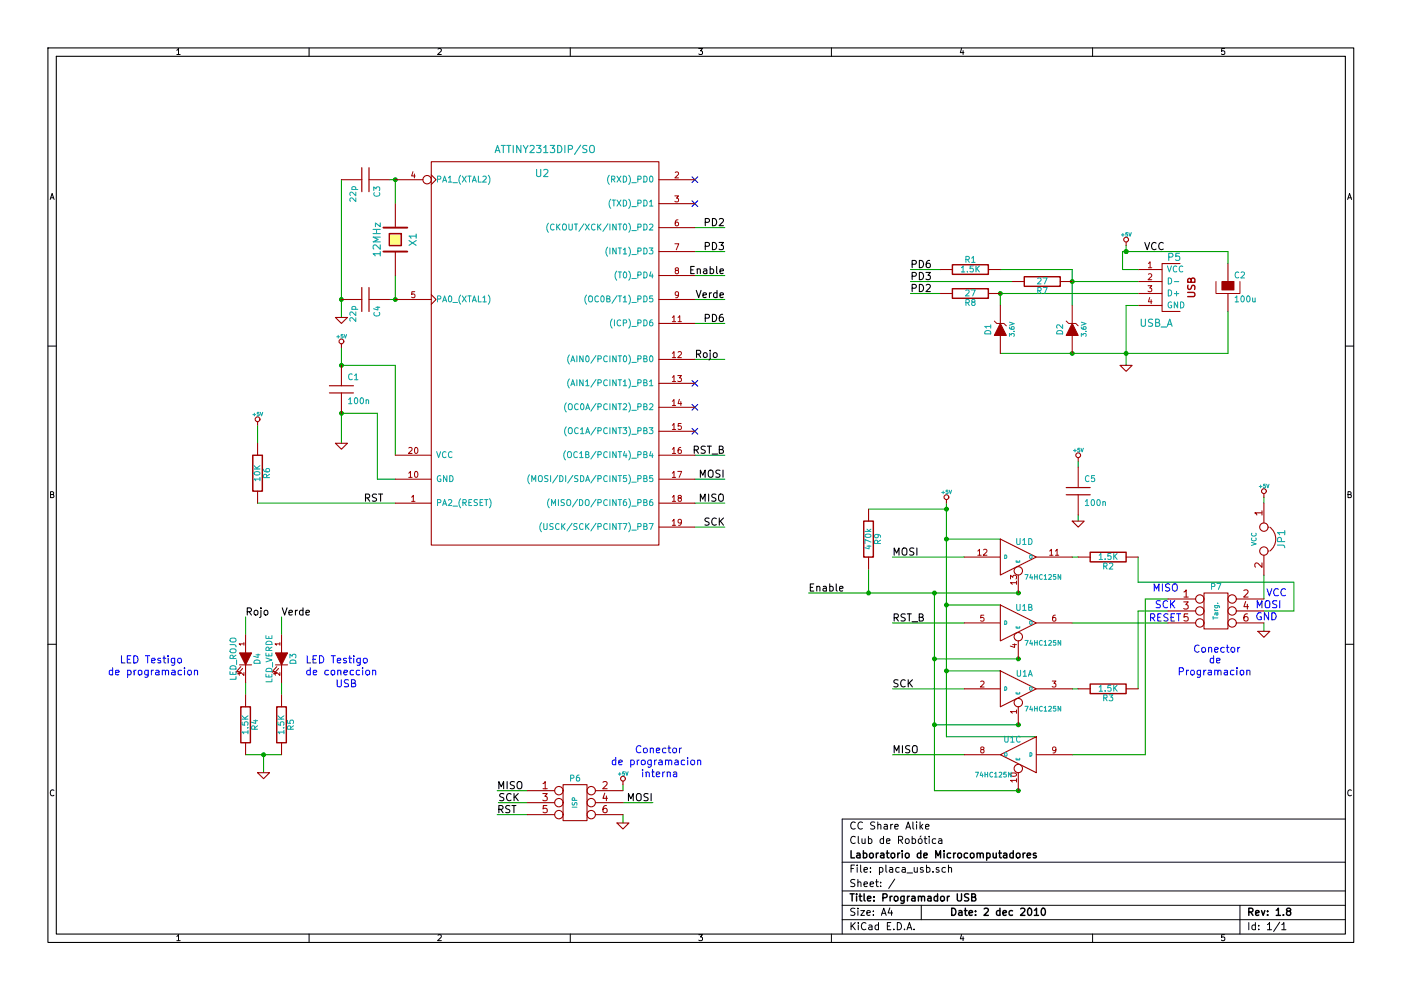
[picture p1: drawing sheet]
<svg xmlns="http://www.w3.org/2000/svg" width="297mm" height="210mm" viewBox="0 0 297 210" stroke-linecap="round" stroke-linejoin="round" font-family="sans-serif">
<path d="M10.2 10.2h276.8v189.6h-276.8zM11.9 11.9h273.3v186.1h-273.3zM65.5 10.2v1.7" fill="none" stroke="#000" stroke-width=".23"/>
<g fill="none" stroke="#000" stroke-width=".21">
<path d="M37.5 10.7l.3-.4v1.3M37.5 11.6h.7M92.9 10.4l.4-.1 .3 .4-.8 .9h.8M120.9 10.2v1.7M148.2 10.3h.7l-.4 .5 .4 .1v.5l-.2 .2-.5-.2M176.3 10.2v1.7M203.9 10.2l-.3 1h.8M204.2 10.7v.9M231.6 10.2v1.7M259.6 10.3h-.6v.6l.2-.1 .4 .1v.5l-.1 .2-.5-.2M10.6 42.3l.4-1.3 .5 1.3M10.8 41.9h.6"/>
<path d="M285.7 42.3l.4-1.3 .5 1.3M285.9 41.9h.5M10.2 73.4h1.7M285.2 73.4h1.8M10.7 104.9l.6-.1v-.4l-.6-.2v1.3h.5l.2-.4-.2-.2M285.8 104.9l.5-.1 .1-.4-.6-.2v1.3h.5l.2-.4-.3-.2M10.2 136.6h1.7M285.2 136.6h1.8M11.4 167.6a.55 .55 0 0 0-.7 .1 .55 .55 0 0 0 0 .7l.4 .3 .3-.1M181.3 177.5a.72 .72 0 0 0-1 .5 .72 .72 0 0 0 .7 .8l.3-.1M181.3 174.4a.72 .72 0 0 0-1 .5 .72 .72 0 0 0 .7 .9l.3-.1M182 177.3v1.3l.2 .2"/>
<path d="M182.8 177.8v1h.4l.2-.1M182.9 174.4a.72 .72 0 0 0-1.1 .5 .72 .72 0 0 0 .7 .9l.4-.1M183.4 177.8v1M184.1 177.9l.5-.1 .3 .3-.1 .6-.2 .1h-.5M184.1 177.3v1.5M185.5 174.3h-.6l-.3 .3 .1 .3 .7 .3v.5l-.2 .1-.6-.1M186.1 174.9h.1a.36 .36 0 0 1 .6 .1v.8M186.1 174.3v1.5M187.3 177.9l-.4-.1-.3 .3 .1 .6 .2 .1h.4M187.3 177.3v1.5M187.5 174.9h.6v.9M188 178.3l.7-.1-.1-.3-.4-.1-.2 .3v.7h.6"/>
<path d="M188.1 175.2l-.6 .1a.3 .3 0 0 0 .1 .5l.5-.1M188.8 174.8v1M189.3 174.8l-.5 .3M189.7 175.3l.7-.1v-.3l-.5-.1-.2 .2 .1 .7h.6M190.5 178.1h.7l.2-.3-.1-.3-.2-.2h-.6v1.5M190.9 178.1l.5 .7M192 175.8l.6-1.5 .5 1.5M192.1 177.9l.4-.1 .3 .3v.5l-.3 .2-.6-.2zM192.2 175.4h.7M193.4 177.9l.4-.1 .3 .3v.6l-.3 .1h-.4M193.4 177.3v1.5M193.5 174.3v1.3l.3 .2"/>
<path d="M194.3 174.3v.1M194.3 174.8v1M194.8 178l.2-.2 .4 .2v.7l-.2 .1-.4-.1zM195.1 174.3v1.5M195.2 175.2l.5 .6M195.3 177.2l-.2 .3M195.7 174.8l-.6 .6M195.9 177.8h.6M196.1 177.3v1.3l.4 .2M196.2 175.3l.8-.1-.1-.3-.4-.1-.3 .2 .1 .7h.6M197 177.3v.2M197 177.8v1"/>
<path d="M198.4 177.9l-.4-.1-.3 .3v.6l.3 .1h.4M199 177.9h.6l.1 .9M199.7 178.2l-.7 .1a.3 .3 0 0 0 .2 .5h.5M285.2 173.7h-106.6v24.3M286.5 167.6a.55 .55 0 0 0-.7 .1 .55 .55 0 0 0 0 .7l.4 .3 .3-.1M37.5 198.6l.3-.4v1.2M37.5 199.4h.7M65.5 198v1.8M92.9 198.3l.4-.1 .3 .4-.8 .8h.8M120.9 198v1.8M148.2 198.2h.7l-.4 .5 .4 .1v.5l-.2 .1-.5-.1M176.3 198v1.8"/>
<path d="M178.6 182.8h106.6M178.6 188.9h106.6M178.6 195h106.6M178.6 191.9h106.6M180.4 195.6v1.5M180.4 184.2h.5M180.7 196.3l.6 .8M181.2 183.4h-.8v1.5M181.3 192.6h-.6l-.3 .3 .1 .3 .7 .3v.5l-.3 .1-.5-.1M181.3 186.5h-.6l-.3 .3 .1 .3 .7 .3v.5l-.3 .1-.5-.1M181.3 195.6l-.9 .9M181.7 183.4v.2"/>
<path d="M181.7 183.9v1M181.9 192.6v.1M181.9 187.1l.1-.1a.36 .36 0 0 1 .5 .2v.8M181.9 186.5v1.5M181.9 193.1v1M182 195.6v.2M182 196.1v1M182.5 183.4v1.3l.2 .2M182.5 193.1h.8l-.8 1h.8M183.2 184.4l.7-.1-.1-.3-.4-.1-.2 .3 .1 .7h.5M183.2 187.5l.7-.1-.1-.4h-.4l-.2 .2 .1 .7h.5M183.6 195.8a.72 .72 0 0 0-1 .5 .72 .72 0 0 0 .7 .8l.3-.1"/>
<path d="M183.8 193.6l.7-.2v-.3h-.5l-.2 .2 .1 .7h.6M184.2 196.2h.6l.1 .9M184.5 187.5l.7-.1-.1-.4h-.4l-.2 .2 .1 .7h.5M184.6 184.8v.1M184.6 184v.2M184.9 196.5l-.7 .1a.3 .3 0 0 0 .2 .5h.5M185.2 194v.1M185.2 193.1v.2M185.6 187h.6M185.9 186.5v1.3l.3 .2M186.3 196.2l-.5-.1-.3 .3 .1 .6 .2 .1h.5M186.3 195.6v1.5"/>
<path d="M186.5 184l.4-.1 .3 .3-.1 .6-.2 .1h-.4M186.5 183.9v1.5M186.7 187.9v.1M186.7 187v.2M186.9 194.1l.5-1.5 .5 1.5M187 193.6h.7M187.8 183.4v1.3l.3 .2M188.1 196.3h.5M188.6 184h.6l.1 .9M188.7 192.5l-.4 1.1h1M188.9 195.6h-.8v1.5h.8M189 193.1v1"/>
<path d="M189.3 184.3l-.7 .1a.3 .3 0 0 0 .2 .5h.5M189.5 197v.1M189.7 186.4l-1.3 2M190.2 195.6a.77 .77 0 0 1 .9 .8 .77 .77 0 0 1-.9 .7zM190.7 184l-.5-.1-.3 .3 .1 .6 .2 .1h.5M191.3 184h.6v.9M191.8 197v.1M191.9 184.3l-.6 .1a.3 .3 0 0 0 .1 .5h.5M192.3 197.1l.5-1.5 .5 1.5M192.3 185.1h1.2M192.4 196.7h.8M193.8 197v.1"/>
<path d="M193.8 183.9l.1 1h.4l.2-.1M194.5 183.9v1M195.3 191.9v3.1M195.7 184l-.3-.1-.3 .3 .1 .2 .5 .1v.4h-.6M196.4 184l.5-.1 .3 .3-.1 .6-.2 .1h-.5M196.4 183.4v1.5M197.8 184.8v.1M199.1 184l-.4-.1-.2 .3 .1 .2 .5 .1v.4h-.6M200.5 184l-.5-.1-.3 .3 .1 .6 .2 .1h.5M201.1 184.1l.1-.1a.36 .36 0 0 1 .6 .2v.7M201.1 183.4v1.5M203.9 198.1l-.3 .9h.8"/>
<path d="M204.2 198.6v.8M231.6 198v1.8M259.6 198.2h-.6v.6l.2-.1 .4 .1v.5l-.1 .1-.5-.1M262.9 191.9v6.1M264.8 195.6v1.5M266.2 196.2l-.5-.1-.3 .3 .1 .6 .2 .1h.5M266.2 195.6v1.5M266.9 197v.1M266.9 196.2v.1M268.7 196l.5-.4v1.5M268.7 197.1h.9M271.3 195.5l-1.3 2"/>
<path d="M271.8 196l.4-.4v1.5M271.8 197.1h.8"/>
</g>
<g fill="none" stroke="#000" stroke-width=".3">
<path d="M180.2 189.5h.9M180.4 180.4v1.5h.8M180.7 189.5v1.5M181.6 189.5v.2M181.6 190v1M181.7 180.9h.6v1M182.1 190h.6M182.3 189.5v1.3l.4 .2M182.3 181.3l-.6 .1a.3 .3 0 0 0 .1 .5l.5-.1M183.1 180.9h.4l.3 .3-.1 .6-.2 .1-.4-.1M183.1 180.4v1.5M183.2 189.5v1.3l.2 .2"/>
<path d="M183.9 190.5l.8-.1-.1-.3-.4-.1-.3 .2 .1 .8h.6M184.4 181l.3-.1 .4 .1v.8l-.2 .1-.5-.1zM185.3 190.9v.1M185.3 190.1v.1M185.8 180.9v1M186.2 180.9l-.4 .3M186.7 180.9h.6l.1 1M187.2 190.3l.7-.1 .2-.2-.1-.3-.2-.2h-.6v1.5M187.4 181.3l-.7 .1a.3 .3 0 0 0 .2 .5l.5-.1M187.9 180.9h.6M188.1 180.4v1.3l.4 .2M188.7 190v1"/>
<path d="M189 181l.2-.1 .4 .1v.8l-.2 .1-.4-.1zM189.2 190l-.5 .3M189.7 190.1l.4-.1 .3 .3v.5l-.3 .2-.5-.2zM190.3 180.9v1M190.8 180.9l-.5 .3M191.3 180.4v.1M191.3 180.9v1M191.7 190v1.3l-.3 .2h-.4M191.7 190.1l-.4-.1-.3 .3v.6l.3 .1h.4M192.1 180.9h.4l.3 .3v.4l-.3 .3-.6-.3zM192.4 190v1M192.8 190l-.4 .3"/>
<path d="M193.3 190.1h.6l.1 .9M194 190.4l-.7 .1a.3 .3 0 0 0 .2 .5h.5M194.7 190.2l.1-.1a.36 .36 0 0 1 .6 .1v.8M194.7 190v1M195.2 180.9h-.4l-.3 .3 .1 .6 .2 .1 .4-.1M195.2 180.4v1.5M195.4 190.2a.35 .35 0 0 1 .3-.2 .35 .35 0 0 1 .3 .2v.8M195.9 181.4l.7-.1-.1-.4h-.4l-.2 .2v.7h.6M196.7 190.1h.6l.1 .9M197.4 190.4l-.7 .1a.3 .3 0 0 0 .2 .5h.5M198.4 181.9v-1.5l.5 1.1 .5-1.1v1.5M198.8 190.1l-.5-.1-.3 .3 .1 .6 .2 .1h.5"/>
<path d="M198.8 189.5v1.5M199.5 190.2l.2-.2 .5 .2v.7l-.3 .1-.4-.1zM200.2 180.4v.1M200.2 180.9v1M200.9 190v1M201.3 190l-.4 .3M201.5 180.9h-.4l-.3 .3 .1 .6 .2 .1 .4-.1M201.8 192.6a.77 .77 0 0 1 .9 .7 .77 .77 0 0 1-.9 .8zM202.2 180.9v1M202.6 180.9l-.4 .3M203 189.5v1.3l.3 .2h.3l.3-.2v-1.3M203.1 181l.3-.1 .4 .1v.8l-.2 .1-.5-.1z"/>
<path d="M203.3 193.1h.6l.1 1M204 193.4l-.7 .2a.3 .3 0 0 0 .2 .5l.5-.1M204.5 193.1h.6M204.7 192.6v1.3l.4 .2M205.2 180.9h-.5l-.3 .3 .1 .6 .2 .1 .5-.1M205.4 189.6l-.6-.1-.3 .3 .1 .4 .7 .2v.5l-.2 .1h-.6M205.5 193.6l.7-.2-.1-.3h-.4l-.2 .2v.7h.6M205.8 181l.2-.1 .5 .1v.8l-.3 .1-.4-.1zM206 190.2h.7l.1-.3v-.2l-.8-.2v1.5h.6l.2-.1 .1-.4-.4-.3M206.8 194v.1M206.8 193.1v.2M207.2 181v-.1a.36 .36 0 0 1 .6 .2v.8"/>
<path d="M207.2 180.9v1M207.8 181.1a.35 .35 0 0 1 .4-.2 .35 .35 0 0 1 .3 .2v.8M208.7 192.7l.5-.1 .4 .4-1 1.1h1M209.2 180.9h.4l.3 .3v.6l-.3 .1-.4-.1M209.2 180.9v1.5M210.6 180.9v.9l.4 .1 .2-.1M211.2 180.9v1M211.7 180.9h.6M211.9 180.4v1.3l.4 .2M212 193.1h-.4l-.3 .3 .1 .6 .2 .1 .4-.1M212 192.6v1.5M212.6 193.6l.8-.2-.1-.3h-.4l-.3 .2 .1 .7h.6"/>
<path d="M212.8 180.9h.6l.1 1M213.5 181.3l-.7 .1a.3 .3 0 0 0 .2 .5l.5-.1M214.7 193.1h-.5l-.3 .3 .1 .6 .2 .1 .5-.1M214.8 180.9h-.4l-.3 .3 .1 .6 .2 .1 .4-.1M214.8 180.4v1.5M215.5 181l.3-.1 .4 .1v.8l-.2 .1-.5-.1zM216.4 192.7l.6-.1 .3 .4-.9 1.1h.9M216.9 180.9v1M217.3 180.9l-.4 .3M217.8 181.4l.7-.1-.1-.4h-.4l-.2 .2 .1 .7h.5M218 192.7l.2-.1a.81 .81 0 0 1 .6 .7 .81 .81 0 0 1-.6 .8l-.2-.1-.1-.5zM219.3 193l.5-.4v1.5"/>
<path d="M219.3 194.1h.9M219.7 180.9h-.4l-.2 .2 .1 .2 .5 .2v.3h-.6M220.9 192.7l.2-.1a.81 .81 0 0 1 .6 .7 .81 .81 0 0 1-.6 .8l-.2-.1-.1-.5zM264.8 193.4l.7-.1 .2-.2-.1-.4-.2-.1h-.6v1.5M265.2 193.4l.5 .7M266.2 193.6l.8-.2-.1-.3h-.5l-.2 .2 .1 .7h.6M267.5 193.1l.3 1 .4-1M268.8 194v.1M268.8 193.1v.2M270.6 193l.4-.4v1.5M270.6 194.1h.9M272.1 194v.1"/>
<path d="M273.1 193.2l-.3-.3v-.2l.3-.1h.4l.2 .3-.1 .2-.7 .2-.1 .2v.5l.3 .1h.3l.3-.3v-.3l-.3-.3"/>
</g>
<path d="M257.8 59.7v2.5h5.1v-2.5" fill="none" stroke="#a00000" stroke-width=".21"/>
<path d="M259.1 59.7h2.5v1.8h-2.5z" fill="#a00000"/>
<path d="M241.3 57.2h5.1M241.3 59.7h5.1M250.2 55.9h-3.8v10.1h3.8M259.1 59.7h2.5v1.8h-2.5zM260.4 55.9v3.8M241.3 62.2h5.1M241.3 64.8h5.1M260.4 62.2v3.8" fill="none" stroke="#a00000" stroke-width=".23"/>
<g fill="none" stroke="#00a0a0" stroke-width=".21">
<path d="M247.5 56.4l.4 1.3 .5-1.3M247.7 58.9a.64 .64 0 0 1 .7 .7 .64 .64 0 0 1-.7 .6zM249 59.7h.9M249.5 56.5a.55 .55 0 0 0-.7 .1 .55 .55 0 0 0 0 .8l.3 .3 .4-.2M250.8 56.5a.55 .55 0 0 0-.8 .1 .55 .55 0 0 0 .1 .8l.3 .3 .4-.2M262.6 57.8a.55 .55 0 0 0-.7 .1 .55 .55 0 0 0 0 .7l.4 .3 .3-.1M263.1 57.8l.5-.1 .3 .3-.8 .9h.8M247.7 61.5a.64 .64 0 0 1 .7 .6 .64 .64 0 0 1-.7 .6zM248.4 64.1a.59 .59 0 0 0-.8 .6 .59 .59 0 0 0 .8 .5v-.5h-.2M249 62.3h.9M249.5 61.8v.9M249.7 64v1.3l-.7-1.3v1.3"/>
<path d="M250.3 64a.64 .64 0 0 1 .7 .6 .64 .64 0 0 1-.7 .7zM261.9 63.1l.3-.4v1.3M261.9 64h.7M263.2 62.9l.2-.2a.67 .67 0 0 1 .4 .7 .67 .67 0 0 1-.4 .6l-.3-.5zM264.4 62.9l.2-.2a.67 .67 0 0 1 .4 .7 .67 .67 0 0 1-.4 .6l-.3-.5zM265.6 63.2v.8l.5-.1M266.1 63.2v.8"/>
</g>
<path d="M252.6 59.3l.2-.3h.4l.1 .3v.5h-1.5l.2-.7 .2-.1 .3 .2 .1 .6M251.8 62h1.3l.2 .3v.3l-.2 .3h-1.3M251.9 60.5l-.1 .6 .3 .3 .4-.2 .3-.6h.4l.1 .2v.6" fill="none" stroke="#a00000" stroke-width=".3"/>
<path d="M243.5 55.9l.3-.4v1.3M243.5 58.2l.5-.2 .2 .4-.8 .9h.8M243.5 56.8h.7M243.4 60.6h.8l-.4 .5 .3 .1v.5l-.1 .1-.6-.1M243.8 63.1l-.3 .9h.7M244.1 63.6v.8" fill="none" stroke="#a00000" stroke-width=".21"/>
<path d="M247.8 54.5l.7-.1 .2-.2-.1-.4-.2-.1h-.6v1.5M250.1 53.7h-.8v.7l.2-.1 .5 .1 .1 .2v.5l-.3 .1-.5-.1M242 67.7v1.2l.3 .3h.2l.3-.3v-1.2M244.4 67.7h-.6l-.3 .3 .1 .3 .7 .3v.5l-.2 .1-.6-.1M245 68.4l.7-.1 .1-.2-.1-.3-.7-.1v1.5h.6l.2-.1 .1-.4-.4-.3M246.2 69.3h1.1M247.5 69.2l.5-1.5 .5 1.5M247.6 68.8h.8" fill="none" stroke="#00a0a0" stroke-width=".23"/>
<path d="M242.7 51.4l.5 1.5 .5-1.5M245.1 51.6a.72 .72 0 0 0-1 .5 .72 .72 0 0 0 .7 .8l.3-.1M246.6 51.6a.72 .72 0 0 0-1 .5 .72 .72 0 0 0 .7 .8l.3-.1" fill="none" stroke="#000" stroke-width=".23"/>
<path d="M147.3 48.3h6.4M147.3 58.4h6.4M147.3 68.6h6.4M147.3 96.5h6.4M147.3 106.7h6.4" fill="none" stroke="#00a000" stroke-width=".23"/>
<circle cx="83.8" cy="38.1" r=".41" fill="#00a000"/>
<g fill="none" stroke="#00a000" stroke-width=".23">
<path d="M238.8 64.8v12.7M228.6 109.2v1.3M241.3 118.1v5.3h33v6.1h-6.3M52.1 130.8v3.8M247.7 129.5h-6.4v16.6M132.1 170.2h6.3M132.1 172.7v1.8"/>
<circle cx="83.8" cy="38.1" r=".41"/>
</g>
<circle cx="184.1" cy="125.7" r=".41" fill="#00a000"/>
<g fill="none" stroke="#00a000" stroke-width=".23">
<path d="M184.2 108h16.5M184.2 120.7v5"/>
<circle cx="184.1" cy="125.7" r=".41"/>
</g>
<circle cx="200.7" cy="128.3" r=".41" fill="#00a000"/>
<g fill="none" stroke="#00a000" stroke-width=".23">
<path d="M212.1 57.2h15.2M227.3 59.7h14M238.8 52.1v1.2M200.7 114.3h11.4M198.1 125.7v41.9M200.7 142.2h11.4M200.7 156.2h19M105.4 167.6h6.4M132.1 166.4v1.2"/>
<circle cx="200.7" cy="128.3" r=".41"/>
</g>
<circle cx="72.4" cy="87.6" r=".41" fill="#00a000"/>
<circle cx="72.4" cy="87.6" r=".41" fill="none" stroke="#00a000" stroke-width=".23"/>
<circle cx="72.4" cy="77.5" r=".41" fill="#00a000"/>
<circle cx="72.4" cy="77.5" r=".41" fill="none" stroke="#00a000" stroke-width=".23"/>
<circle cx="83.8" cy="63.5" r=".41" fill="#00a000"/>
<g fill="none" stroke="#00a000" stroke-width=".23">
<path d="M83.8 38.1v5.1M82.6 63.5h1.2"/>
<circle cx="83.8" cy="63.5" r=".41"/>
</g>
<circle cx="72.4" cy="63.5" r=".41" fill="#00a000"/>
<g fill="none" stroke="#00a000" stroke-width=".23">
<path d="M72.4 38.1v29.2M193 57.2h6.4M193 62.2h6.4"/>
<circle cx="72.4" cy="63.5" r=".41"/>
</g>
<circle cx="212.1" cy="62.2" r=".41" fill="#00a000"/>
<circle cx="212.1" cy="62.2" r=".41" fill="none" stroke="#00a000" stroke-width=".23"/>
<circle cx="238.8" cy="53.3" r=".41" fill="#00a000"/>
<circle cx="238.8" cy="53.3" r=".41" fill="none" stroke="#00a000" stroke-width=".23"/>
<circle cx="215.9" cy="167.6" r=".41" fill="#00a000"/>
<circle cx="215.9" cy="167.6" r=".41" fill="none" stroke="#00a000" stroke-width=".23"/>
<circle cx="215.9" cy="153.7" r=".41" fill="#00a000"/>
<circle cx="215.9" cy="153.7" r=".41" fill="none" stroke="#00a000" stroke-width=".23"/>
<circle cx="215.9" cy="139.7" r=".41" fill="#00a000"/>
<circle cx="215.9" cy="139.7" r=".41" fill="none" stroke="#00a000" stroke-width=".23"/>
<circle cx="215.9" cy="125.7" r=".41" fill="#00a000"/>
<g fill="none" stroke="#00a000" stroke-width=".23">
<path d="M54.6 90.2v3.8M72.4 87.6h7.6v14h3.8M227.3 132.1h20.4M268 121.9v5.1M189.2 160h15.3"/>
<circle cx="215.9" cy="125.7" r=".41"/>
</g>
<circle cx="198.1" cy="125.7" r=".41" fill="#00a000"/>
<circle cx="198.1" cy="125.7" r=".41" fill="none" stroke="#00a000" stroke-width=".23"/>
<circle cx="198.1" cy="139.7" r=".41" fill="#00a000"/>
<g fill="none" stroke="#00a000" stroke-width=".23">
<path d="M198.1 153.7h17.8"/>
<circle cx="198.1" cy="139.7" r=".41"/>
</g>
<circle cx="55.9" cy="160" r=".41" fill="#00a000"/>
<g fill="none" stroke="#00a000" stroke-width=".23">
<path d="M260.4 66v8.9h-48.3M59.7 144.8v2.5M55.9 160v3.8"/>
<circle cx="55.9" cy="160" r=".41"/>
</g>
<circle cx="227.3" cy="59.7" r=".41" fill="#00a000"/>
<g fill="none" stroke="#00a000" stroke-width=".23">
<path d="M227.3 57.2v7.6M260.4 53.3v2.6M72.4 73.7v3.8"/>
<circle cx="227.3" cy="59.7" r=".41"/>
</g>
<circle cx="238.8" cy="53.3" r=".41" fill="#00a000"/>
<g fill="none" stroke="#00a000" stroke-width=".23">
<path d="M212.1 62.2v2.6M72.4 87.6v6.4"/>
<circle cx="238.8" cy="53.3" r=".41"/>
</g>
<circle cx="238.8" cy="74.9" r=".41" fill="#00a000"/>
<circle cx="238.8" cy="74.9" r=".41" fill="none" stroke="#00a000" stroke-width=".23"/>
<circle cx="227.3" cy="74.9" r=".41" fill="#00a000"/>
<g fill="none" stroke="#00a000" stroke-width=".23">
<path d="M198.1 139.7h17.8M52.1 144.8v2.5M52.1 160h7.6M198.1 167.6h17.8"/>
<circle cx="227.3" cy="74.9" r=".41"/>
</g>
<circle cx="198.1" cy="153.7" r=".41" fill="#00a000"/>
<g fill="none" stroke="#00a000" stroke-width=".23">
<path d="M82.6 38.1h1.2M83.8 58.4v5.1M193 59.7h21.6M260.4 53.3h-22.4v3.9h3.3M72.4 77.5h11.4v19M212.1 62.2h29.2M54.6 106.7h29.2M189.2 118.1h15.3M227.3 118.1h1.3M189.2 132.1h15.3M200.7 128.3h11.4M189.2 146.1h15.3"/>
<path d="M227.3 146.1h1.3M105.4 172.7h6.4"/>
<circle cx="198.1" cy="153.7" r=".41"/>
</g>
<circle cx="200.7" cy="142.2" r=".41" fill="#00a000"/>
<circle cx="200.7" cy="142.2" r=".41" fill="none" stroke="#00a000" stroke-width=".23"/>
<circle cx="200.7" cy="114.3" r=".41" fill="#00a000"/>
<g fill="none" stroke="#00a000" stroke-width=".23">
<path d="M238.8 64.8h2.5M228.6 97.8v1.3M200.7 106.7v49.5M268 105.4v1.3M171.5 125.7h44.4M247.7 127h-4.9v33h-15.5M268 132.1v1.8M105.7 170.2h6.1"/>
<circle cx="200.7" cy="114.3" r=".41"/>
</g>
<circle cx="200.7" cy="108" r=".41" fill="#00a000"/>
<g fill="none" stroke="#00a000" stroke-width=".23">
<path d="M147.3 53.3h6.4M147.3 76.2h6.4M147.3 63.5h6.4M147.3 111.8h6.4M147.3 101.6h6.4M59.7 130.8v3.8"/>
<circle cx="200.7" cy="108" r=".41"/>
</g>
<g fill="none" stroke="#a00000" stroke-width=".23">
<path d="M238.8 51.3v.8M72.4 72.9v.8M54.6 89.4v.8M54.6 94v2.5M228.6 97v.8M228.6 99.1v4.3M54.6 104.1v2.6M184.2 108v2.5M184.2 118.1v2.6M200.7 105.9v.8M227.3 110.5h2.6l-1.3 1.3zM228.6 104.9v4.3"/>
<path d="M267.6 108.7h-1.6l.5 .5M267.6 119.4v.9l-1.1-.9-.5 .3 .2 .5M267.6 108.3v.9M268 104.6v.8M268 106.7v4.2M268 117.7v4.2M269.2 111.8a3.2 3.2 0 0 1 0 5M247.7 127h5.8M247.7 129.5h5.8M247.7 132.1h5.8M251 127.6h.9l-.5 .6 .4 .1v.7l-.2 .1-.6-.1M251 125.5l.5-.4v1.5"/>
<path d="M251 126.6h.9M251.8 130.1h-.7l-.1 .8 .3-.2 .5 .1 .1 .2-.1 .5-.2 .2-.6-.2M255.3 125.7h5.1v7.7h-5.1zM262.1 127h5.9M262.1 129.5h5.9M262.1 132.1h5.9M263.7 125.2l.6-.1 .3 .4-.9 1.1h.9M264.1 127.5l-.4 1.1h1M264.5 130.1l-.5 .1a.99 .99 0 0 0 0 1.5l.5-.2 .1-.5-.3-.3-.4 .1-.2 .2M264.5 128.1v1M266.7 133.9h2.5l-1.2 1.2zM52.1 147.3v2.6"/>
<path d="M52.1 157.5v2.5M59.7 147.3v2.6M59.7 157.5v2.5M54.6 163.8h2.6l-1.3 1.3zM111.8 167.6h5.8M111.8 170.2h5.8M111.8 172.7h5.8M115.1 168.2h.9l-.5 .6 .5 .2v.6l-.3 .2-.6-.2M115.1 166.1l.5-.4v1.5M115.1 167.2h.9M116 170.8h-.8l-.1 .7 .3-.1 .5 .1 .1 .2v.5l-.3 .1-.6-.1M119.4 166.4h5.1v7.6h-5.1z"/>
<path d="M126.2 167.6h5.9M126.2 170.2h5.9M126.2 172.7h5.9M127.8 165.9l.6-.2 .3 .4-.9 1.1h.9M128.2 168.2l-.4 1.1h1M128.6 170.8l-.5 .1a.99 .99 0 0 0 0 1.4l.6-.1v-.5l-.3-.3-.4 .1-.2 .2M128.6 168.8v1M130.8 174.5h2.6l-1.3 1.3zM132.1 165.6v.8"/>
<circle cx="238.8" cy="50.8" r=".51"/>
<circle cx="72.4" cy="72.4" r=".51"/>
<circle cx="54.6" cy="88.9" r=".51"/>
<circle cx="228.6" cy="96.5" r=".51"/>
<circle cx="200.7" cy="105.4" r=".51"/>
<circle cx="268" cy="104.1" r=".51"/>
<circle cx="268" cy="111.8" r=".89"/>
<circle cx="268" cy="116.8" r=".89"/>
<circle cx="254.4" cy="129.5" r=".89"/>
<circle cx="254.4" cy="132.1" r=".89"/>
<circle cx="254.4" cy="127" r=".89"/>
<circle cx="261.2" cy="127" r=".89"/>
<circle cx="261.2" cy="132.1" r=".89"/>
<circle cx="261.2" cy="129.5" r=".89"/>
<circle cx="118.5" cy="167.6" r=".89"/>
<circle cx="118.5" cy="172.7" r=".89"/>
<circle cx="118.5" cy="170.2" r=".89"/>
<circle cx="125.3" cy="167.6" r=".89"/>
<circle cx="125.3" cy="172.7" r=".89"/>
<circle cx="125.3" cy="170.2" r=".89"/>
<circle cx="132.1" cy="165.1" r=".51"/>
</g>
<g fill="none" stroke="#00a0a0" stroke-width=".21">
<path d="M237.8 49.8h.6M238.1 49.5v.6M239.1 49.3h-.4v.4h.3l.1 .2-.1 .2-.3-.1M239.3 49.3l.3 .8 .3-.8M71.4 71.4h.6M71.7 71.1v.6M72.7 70.9h-.4v.4l.4-.1v.3l-.1 .2-.3-.1M73 70.9l.2 .8 .3-.8M53.6 87.9h.6M53.8 99.4h1.3M53.8 98.7l.8 .7M53.9 87.6v.6"/>
<path d="M54.9 87.4h-.3l-.1 .4h.4l.1 .2-.2 .2-.3-.1M55.1 98.7l-.7 .6M55.2 87.4l.2 .8 .3-.8M55.9 99.5v.2l.3 .3 .7 .1 .3-.3-.2-.4-.4-.1-.2 .3v.2l.2 .3M227.6 95.5h.6M227.9 95.2v.6M228.9 95h-.4v.4h.4l.1 .3-.2 .1-.3-.1M229.2 95l.2 .8 .3-.8M53.9 100.2a.74 .74 0 0 1 1.2 .2 .74 .74 0 0 1-1.3-.1zM55.1 101.6h-1.3l.4 .3M55.1 101.2v.7M56.5 101.3v-.6l-.5-.1-.1 .7h1.3"/>
<path d="M57.2 100.6l-.7 .4M183.4 112.7h1.3M183.5 113.4a.74 .74 0 0 1 1.2 .3 .74 .74 0 0 1-1.3-.2zM183.8 115.8h.9M183.8 112.2l.5 .5M184.3 115.6v.8l-1-.3M184.7 114.9l-1.3-.5v.8M184.7 112.2l-.5 .3M186 113.3l.2 .2v.4l-.7 .1-.1-.5 .3-.2 .7 .1 .2 .1 .1 .4M186.1 115.2l-.1-.6h-.5l-.1 .6h1.3M186.7 114.5l-.6 .4M199.7 104.4h.6"/>
<path d="M200 104.1v.6M201 103.9h-.4v.4h.3l.1 .2-.1 .2-.3-.1M201.2 103.9l.3 .8 .3-.8M230.1 106.3l.4-.4v1.3M230.1 107.2h.7M230.9 101a.55 .55 0 0 0-.7 .1 .55 .55 0 0 0 0 .7l.3 .3 .4-.1M231.4 106l.2-.1a.67 .67 0 0 1 .5 .7 .67 .67 0 0 1-.5 .6l-.3-.5zM232.1 100.8h-.7v.6l.2-.1 .5 .1v.6l-.2 .1-.5-.1M232.7 106l.1-.1a.67 .67 0 0 1 .5 .7 .67 .67 0 0 1-.5 .6l-.2-.5zM233.8 106.5l.5-.1 .1 .8M233.8 106.3v.9M265.3 115l1 .3-1 .3"/>
<path d="M265.4 114.1a.44 .44 0 0 0 .4 .6 .44 .44 0 0 0 .4-.6M265.4 113.1a.44 .44 0 0 0 .4 .6 .44 .44 0 0 0 .4-.6M267 103.1h.6M267.3 102.8v.6M268.3 102.7h-.4v.3h.3l.1 .3-.1 .1h-.3M268.6 102.7l.2 .7 .3-.7M256.9 124.4l.6-.1v-.5l-.6-.1v1.3M257.2 130.7v.6M257.2 131h1M257.6 129.2l.1 .3M257.6 128.4h.8l.2 .2-.1 .2M257.6 129.5h.6"/>
<path d="M257.6 128.4v.4l.1 .1 .5-.1v-.4M257.8 129.9l.2 .5 .2-.1v-.4M258 123.7h.9l-.6 1.3M258.1 127.9h.1M258.2 129.9l-.6 .1v.4M51.3 153.1v.6h.6l-.1-.1 .1-.5h.6l.1 .2-.1 .4M51.3 152.5h1.3M51.3 151.8l.7 .7M52.5 154.3h.1M52.6 155.2h-1.3l.4 .4M52.6 154.9v.7M52.6 151.8l-.7 .5"/>
<path d="M53.8 152.8h.8M54 154.6l-.1-.6-.4-.1-.2 .7h1.3M54.2 152.6v.8l-.9-.3M54.6 153.9l-.6 .4M58.9 153.1v.6h.6l-.1-.1 .1-.5h.6l.1 .2-.1 .4M58.9 152.5h1.3M58.9 151.8l.8 .7M60.1 154.3h.1M60.2 155.2h-1.3l.4 .4M60.2 154.9v.7M60.2 151.8l-.7 .5M61 152.7v.6l.6 .1-.2-.2 .2-.5h.5l.1 .2-.1 .5"/>
<path d="M61.6 154.6v-.6l-.5-.1-.1 .7h1.2M62.2 153.9l-.6 .4M121 165l.6-.1v-.4l-.6-.2v1.3M121.3 171.1h1M121.4 170.2v.4l.3 .1a.43 .43 0 0 1 .5-.5l.1 .5M121.8 169.7v-.5h-.4l-.1 .5h1M122.8 164.3h-.2l-.3 .3-.1 .8 .2 .2 .5-.1v-.4l-.2-.3h-.3l-.2 .3M131.1 164.1h.6M131.4 163.8v.6M132.4 163.6h-.4v.4h.4v.2l-.1 .2-.3-.1M132.7 163.6l.2 .8 .3-.8"/>
</g>
<path d="M226.1 104.9h5M226.1 103.4h5" fill="none" stroke="#a00000" stroke-width=".25"/>
<g fill="none" stroke="#00f" stroke-width=".23">
<path d="M25.8 139v1.6h.7M27 139.8h.5M27.7 139h-.7v1.6h.7M28.4 139a.77 .77 0 0 1 .9 .8 .77 .77 0 0 1-.9 .8zM30.9 139h.8M31.3 139v1.6M34 139.6l-.3-.1-.2 .3v.2l.5 .1v.4h-.5M34.6 139.5h.6M34.8 139v1.4l.4 .2M35.6 139v.2M35.6 139.5v1.1M37 139.5v1.3l-.2 .3-.4-.1"/>
<path d="M37 139.6l-.4-.1-.3 .4 .1 .5 .2 .2 .4-.1M37.7 139.7l.3-.2 .4 .2v.7l-.2 .2-.5-.2zM65.1 139v1.6h.8M66.4 139.8h.5M67.1 139h-.7v1.6h.7M67.7 139a.77 .77 0 0 1 .9 .8 .77 .77 0 0 1-.9 .8zM70.2 139h.9M70.7 139v1.6M73.4 139.6l-.3-.1-.3 .3 .1 .2 .5 .1v.4h-.6M73.9 139.5h.6M74.1 139v1.4l.4 .2M75 139v.2"/>
<path d="M75 139.5v1.1M76.4 139.5v1.3l-.3 .3-.4-.1M76.4 139.6l-.4-.1-.3 .4v.5l.3 .2 .4-.1M77.1 139.7l.2-.2 .5 .2v.7l-.3 .2-.4-.2zM243.9 131l.8-.1 .1-.2v-.4l-.3-.2h-.6v1.6M244.3 131l.5 .7M244.7 125.3v-1.5l.5 1.1 .5-1.1v1.5M245.5 130.9h.5M246 127.4h-.6l-.3 .3 .2 .3 .6 .3v.5l-.2 .1-.6-.1M246.2 130.1h-.7v1.6h.7M246.5 123.8v1.5M247.5 127.5a.72 .72 0 0 0-1 .5 .72 .72 0 0 0 .7 .9l.3-.1"/>
<path d="M247.7 130.2l-.6-.1-.3 .4 .1 .3 .7 .3v.4l-.3 .2-.5-.1M248 123.9l-.6-.1-.3 .3 .2 .4 .6 .2v.5l-.2 .1-.6-.1M248.2 127.4v1.5M248.3 130.9h.5M248.4 128l.7 .9M248.8 123.9a.5 .5 0 0 1 .5-.1 .5 .5 0 0 1 .3 .5l-.1 .8-.3 .2a.53 .53 0 0 1-.6-.5v-.5zM249 130.1h-.7v1.6h.7M249.1 127.4l-.9 .8M249.5 130.1h.8M249.9 130.1v1.6M254.2 136.9a.72 .72 0 0 0-1 .5 .72 .72 0 0 0 .7 .9l.3-.1M254.9 137.4l.2-.1 .4 .1v.8l-.2 .1-.4-.1z"/>
<path d="M256.2 137.4l.1-.1a.36 .36 0 0 1 .6 .2v.8M256.2 137.3v1M257.3 139.6l-.4-.1-.3 .4v.5l.3 .2 .4-.1M257.3 139v1.6M257.5 137.8l.8-.2-.1-.3h-.4l-.3 .2 .1 .7h.6M259.6 137.3h-.5l-.3 .3 .1 .6 .2 .1 .5-.1M260 137.3h.6M260.2 136.8v1.3l.4 .2M261.1 137.3h.4l.3 .3v.4l-.3 .3-.5-.3zM262.4 137.3v1M262.9 137.3l-.5 .3M266.5 128.9v-1.5l.6 1 .5-1v1.5"/>
<path d="M267.4 130a.7 .7 0 0 0-.9 .7 .7 .7 0 0 0 .9 .6v-.5h-.3M268.3 127.6a.5 .5 0 0 1 .6-.2 .5 .5 0 0 1 .3 .5v.8l-.3 .2a.53 .53 0 0 1-.7-.5zM268.6 124.8l.5 1.5 .5-1.5M269 129.9v1.5l-.9-1.5v1.5M269.7 129.9a.77 .77 0 0 1 .9 .8 .77 .77 0 0 1-.9 .7zM270.7 127.4h-.6l-.3 .3 .2 .3 .6 .3v.5l-.2 .1-.6-.1M271 125a.72 .72 0 0 0-1 .5 .72 .72 0 0 0 .7 .8l.3-.1M271.3 127.4v1.5M272.5 125a.72 .72 0 0 0-1 .5 .72 .72 0 0 0 .7 .8l.3-.1M23.9 142.2l-.5-.1-.3 .3 .1 .6 .2 .1 .5-.1M23.9 141.6v1.5M24.5 142.6l.7-.1v-.3l-.5-.1-.2 .2 .1 .7h.6"/>
<path d="M27.1 142.2l.4-.1 .3 .3-.1 .6-.2 .1-.4-.1M27.1 142.1v1.5M28.4 142.1v1M28.9 142.1l-.5 .3M29.4 142.2l.2-.1 .4 .1v.8l-.2 .1-.4-.1zM31.4 142.1v1.2l-.3 .3-.4-.1M31.4 142.2l-.4-.1-.3 .3v.6l.3 .1 .4-.1M32.1 142.1v1M32.2 140.1l.7-.2-.1-.3-.4-.1-.2 .3v.7h.6M32.5 142.1l-.4 .3M33 142.2h.6l.1 .9M33.7 142.5l-.7 .1a.3 .3 0 0 0 .2 .5l.5-.1"/>
<path d="M34.4 142.2h.1a.36 .36 0 0 1 .6 .1v.8M34.4 142.1v1M35.1 142.3a.35 .35 0 0 1 .3-.2 .35 .35 0 0 1 .3 .2v.8M36.4 142.2h.6l.1 .9M37.1 142.5l-.7 .1a.3 .3 0 0 0 .2 .5l.5-.1M38.5 142.2l-.5-.1-.3 .3 .1 .6 .2 .1 .5-.1M39.1 141.6v.1M39.1 142.1v1M39.9 142.2l.2-.1 .4 .1v.8l-.2 .1-.4-.1zM41.2 142.2h.1a.36 .36 0 0 1 .6 .1v.8M41.2 142.1v1M65.8 142.2l-.4-.1-.4 .3 .1 .6 .3 .1 .4-.1"/>
<path d="M65.8 141.6v1.5M66.4 142.6l.8-.1-.1-.3-.5-.1-.2 .2 .1 .7h.6M69.6 142.2l-.4-.1-.3 .3 .1 .6 .2 .1 .4-.1M70.3 142.2l.2-.1 .4 .1v.8l-.2 .1-.4-.1zM71.5 144.1v1.3l.3 .2h.3l.3-.2v-1.3M71.5 140.1l.8-.2-.1-.3-.4-.1-.3 .3 .1 .7h.6M71.6 142.2h.1a.36 .36 0 0 1 .6 .1v.8M71.6 142.1v1M72.9 142.6l.8-.1-.1-.3-.4-.1-.3 .2 .1 .7h.6M73.9 144.2l-.6-.1-.3 .3 .2 .4 .6 .3v.4l-.2 .1h-.6M74.5 144.9l.7-.1 .1-.2v-.3l-.8-.2v1.5h.6l.2-.1 .1-.4-.4-.2M75 142.2l-.5-.1-.3 .3 .1 .6 .2 .1 .5-.1"/>
<path d="M76.3 142.2l-.5-.1-.3 .3 .1 .6 .2 .1 .5-.1M76.9 141.6v.1M76.9 142.1v1M77.6 142.2l.3-.1 .4 .1v.8l-.2 .1-.5-.1zM79 142.2h.1a.36 .36 0 0 1 .6 .1v.8M79 142.1v1M135.9 158.2a.72 .72 0 0 0-1 .5 .72 .72 0 0 0 .7 .9l.3-.1M136.6 158.7l.3-.1 .3 .3v.4l-.3 .3-.5-.3zM137.9 158.8v-.1a.36 .36 0 0 1 .6 .1v.8M137.9 158.6v1M139.2 159.1l.7-.1-.1-.3-.4-.1-.2 .2v.7h.6M141.2 158.7l-.4-.1-.3 .3v.6l.3 .1 .4-.1"/>
<path d="M141.6 158.6h.6M141.8 158.1v1.3l.4 .2M142.7 158.8l.2-.2 .5 .2v.7l-.3 .1-.4-.1zM144.1 158.6v1M144.5 158.6l-.4 .3M250 142.4l.8-.1 .1-.2v-.4l-.3-.1h-.6v1.5M251.6 142.1v1M252 142.1l-.4 .3M252.5 142.2l.2-.1 .5 .1v.8l-.3 .1-.4-.1zM254.5 142.1v1.2l-.2 .3-.4-.1M254.5 142.2l-.4-.1-.3 .3 .1 .6 .2 .1 .4-.1M255.2 142.1v1"/>
<path d="M255.7 142.1l-.5 .3M256.2 142.2h.6v.9M256.8 142.5l-.6 .1a.3 .3 0 0 0 .1 .5l.5-.1M257.6 142.2a.36 .36 0 0 1 .6 .1v.8M257.6 142.1v1M257.9 140.1l.8-.2-.1-.3-.4-.1-.3 .3 .1 .7h.6M258.2 142.3a.35 .35 0 0 1 .3-.2 .35 .35 0 0 1 .4 .2v.8M259.6 142.2h.6v.9M260.2 142.5l-.6 .1a.3 .3 0 0 0 .1 .5l.5-.1M261.6 142.2l-.4-.1-.3 .3 .1 .6 .2 .1 .4-.1M262.3 141.6v.1M262.3 142.1v1"/>
<path d="M263 142.2l.2-.1 .5 .1v.8l-.3 .1-.4-.1zM264.4 142.2a.36 .36 0 0 1 .6 .1v.8M264.4 142.1v1M130.6 161.2l-.5-.1-.3 .3 .1 .6 .2 .2 .5-.1M130.6 160.6v1.6M131.2 161.6l.7-.1v-.3l-.5-.1-.2 .3 .1 .7h.6M133.7 161.2l.5-.1 .3 .3-.1 .6-.2 .2-.5-.1M133.7 161.1v1.6M135.1 161.1v1.1M135.5 161.1l-.4 .3M136.1 161.2l.4-.1 .3 .3v.5l-.3 .3-.5-.3zM136.2 163.2v.1"/>
<path d="M136.2 163.7v1M137 163.8h.1a.36 .36 0 0 1 .5 .1v.8M137 163.7v1M138.1 161.1v1.3l-.3 .3-.4-.1M138.1 161.2l-.5-.1-.3 .3 .1 .6 .2 .2 .5-.1M138.2 163.7h.5M138.4 163.2v1.3l.3 .2M138.8 161.1v1.1M139.1 164.2l.8-.1-.1-.3-.4-.1-.3 .2 .1 .7h.6M139.2 161.1l-.4 .3M139.7 161.2h.6l.1 1M140.4 161.5l-.7 .1a.32 .32 0 0 0 .2 .6l.5-.1"/>
<path d="M140.5 163.7v1M140.9 163.7l-.4 .3M141.1 161.3l.1-.1a.36 .36 0 0 1 .6 .2v.8M141.1 161.1v1.1M141.5 163.8a.36 .36 0 0 1 .6 .1v.8M141.5 163.7v1M141.8 161.4a.35 .35 0 0 1 .3-.3 .35 .35 0 0 1 .3 .3v.8M142.8 163.8h.6l.1 .9M143.1 161.2h.6l.1 1M143.5 164.1l-.7 .1a.3 .3 0 0 0 .2 .5l.5-.1M143.8 161.5l-.7 .1a.32 .32 0 0 0 .2 .6l.5-.1M145.2 161.2l-.5-.1-.3 .3 .1 .6 .2 .2 .5-.1"/>
<path d="M145.8 160.6v.2M145.8 161.1v1.1M146.6 161.2l.4-.1 .3 .3v.5l-.3 .3-.5-.3zM147.9 161.3l.1-.1a.36 .36 0 0 1 .6 .2v.8M147.9 161.1v1.1"/>
</g>
<path d="M53.6 96.5h2v7.6h-2zM183.1 110.5h2.1v7.6h-2.1zM51.1 149.9h2v7.6h-2zM58.7 149.9h2v7.6h-2z" fill="none" stroke="#a00000" stroke-width=".3"/>
<path d="M270.9 115.6h1.3l.2 .5M271.7 114.8l-.1-.7-.2-.2-.4 .1-.1 .2v.6h1.5M272.4 112.9h-1.5l.4 .5M272.4 112.5v.9" fill="none" stroke="#00a0a0" stroke-width=".23"/>
<g fill="none" stroke="#000" stroke-width=".23">
<path d="M146.5 57.2h.5M147.2 56.5h-.7v1.5h.7M147.8 57.2l.1-.1a.36 .36 0 0 1 .6 .1v.8M147.8 57v1M149.2 57.1h.6l.1 .9M149.5 52.2l.8-.1 .1-.2-.1-.3-.2-.2h-.6v1.5M149.5 47.1h.8l.1-.3-.1-.3-.2-.2h-.6v1.6M149.9 57.4l-.7 .1a.3 .3 0 0 0 .2 .5l.5-.1M150.6 57.1l.4-.1 .3 .3-.1 .6-.2 .1-.4-.1M150.6 56.5v1.5M151.1 51.4a.77 .77 0 0 1 .8 .8 .77 .77 0 0 1-.8 .7zM151.1 46.3a.77 .77 0 0 1 .8 .8 .77 .77 0 0 1-.8 .8z"/>
<path d="M151.9 56.5v1.3l.3 .2M152.5 51.4h.9l-.5 .6 .4 .1v.7l-.2 .1-.6-.1M152.5 46.5l.6-.2 .3 .5-.9 1.1h.9M152.7 57.5l.7-.1-.1-.3-.4-.1-.2 .2v.7h.6M193.4 56h.7l.2-.3-.1-.3-.2-.2h-.6v1.5M193.4 58.6l.7-.1 .2-.2-.1-.4-.2-.1h-.6v1.5M194.9 55.2a.77 .77 0 0 1 .9 .8 .77 .77 0 0 1-.9 .7zM194.9 57.8a.77 .77 0 0 1 .9 .7 .77 .77 0 0 1-.9 .8zM196.3 57.8h1l-.6 .5 .5 .2v.7l-.2 .1-.7-.1M197.1 55.2l-.4 .1a.99 .99 0 0 0 0 1.4l.5-.1 .1-.5-.3-.3-.5 .1-.1 .2M147.6 61.6l.5 1.5 .5-1.5M147.7 75.1l.7-.1 .2-.2-.1-.4-.2-.1h-.6v1.5"/>
<path d="M148.1 75.1l.5 .7M149 62.6l.8-.1-.1-.3-.4-.1-.3 .2 .1 .7h.6M149.2 74.9l.2-.1 .5 .1v.8l-.3 .1-.4-.1zM149.5 67.5l.8-.1 .1-.2-.1-.4-.2-.2h-.6v1.6M150.4 62.1v1M150.6 74.8v1.3l-.3 .2M150.6 74.3v.1M150.9 62.1l-.5 .3M151.1 66.6a.77 .77 0 0 1 .8 .8 .77 .77 0 0 1-.8 .8zM151.3 74.9l.2-.1 .5 .1v.8l-.3 .1-.4-.1zM152 62.2l-.4-.1-.3 .3 .1 .6 .2 .1 .4-.1M152 61.6v1.5"/>
<path d="M152.7 62.6l.7-.1-.1-.3-.4-.1-.2 .2v.7h.6M153.2 66.6l-.4 .1a.99 .99 0 0 0 0 1.5l.5-.2 .1-.5-.3-.3-.4 .1-.2 .2M193.4 61.1l.7-.1 .2-.2-.1-.3-.2-.2h-.6v1.5M194.9 60.3a.77 .77 0 0 1 .9 .8 .77 .77 0 0 1-.9 .7zM196.4 60.5l.6-.2 .3 .4-1 1.1h1M147.2 95.4l.7-.1 .2-.2-.1-.4-.2-.1h-.6v1.5M147.6 95.4l.5 .7M149.5 94.7l-.6-.1-.3 .3 .2 .4 .7 .2v.5l-.3 .1-.6-.1M150 94.6h.8M150.4 94.6v1.5M151 96.3h1.1M152.5 95.3h.7l.1-.3-.1-.3-.7-.1v1.5h.6l.2-.1 .1-.4-.4-.3"/>
<path d="M77.5 105.6l.7-.1 .2-.2-.1-.4-.2-.2h-.6v1.6M77.9 105.6l.5 .7M79.8 104.8l-.6-.1-.3 .4 .2 .3 .7 .3v.4l-.3 .2-.6-.1M80.3 104.7h.8M80.7 104.7v1.6M189.6 117.7v-1.5l.5 1.1 .5-1.1v1.5M191.3 116.4a.5 .5 0 0 1 .6-.2 .5 .5 0 0 1 .4 .5l-.1 .8-.3 .2a.53 .53 0 0 1-.6-.5zM193.8 116.3l-.6-.1-.3 .3 .1 .3 .7 .3v.5l-.3 .1-.5-.1M194.4 116.2v1.5M52.4 129.7l.8-.1 .1-.2-.1-.4-.2-.1h-.6v1.5M52.8 129.7l.5 .7M54 129.5l.4-.1 .3 .3v.4l-.3 .3-.5-.3z"/>
<path d="M55.3 129.4v1.3l-.3 .2M55.3 128.9v.1M56.1 129.5l.2-.1 .4 .1v.8l-.2 .1-.4-.1zM59.8 128.9l.6 1.5 .5-1.5M61.3 129.9l.7-.1-.1-.3-.4-.1-.2 .2v.7h.6M62.6 129.4v1M63.1 129.4l-.5 .3M64.2 129.5l-.4-.1-.3 .3 .1 .6 .2 .1 .4-.1M64.2 128.9v1.5M64.9 129.9l.7-.1-.1-.3-.4-.1-.2 .2v.7h.6M171.8 124.5h.5M172.5 123.8h-.7v1.5h.7"/>
<path d="M173.2 124.5l.1-.1a.36 .36 0 0 1 .5 .1v.8M173.2 124.3v1M174.5 124.4h.6l.1 .9M175.2 124.7l-.7 .1a.3 .3 0 0 0 .2 .5l.5-.1M175.9 124.4l.5-.1 .3 .3-.1 .6-.2 .1-.5-.1M175.9 123.8v1.5M177.3 123.8v1.3l.2 .2M178 124.8l.7-.1v-.3l-.5-.1-.2 .2 .1 .7h.6M189.6 131l.7-.1 .2-.2-.1-.4-.2-.2h-.6v1.6M190 131l.5 .7M191.9 130.2l-.6-.1-.3 .4 .2 .3 .6 .3v.4l-.2 .2-.6-.1M192.4 130.1h.8"/>
<path d="M192.8 130.1v1.6M193.4 131.8h1.1M194.9 130.9l.7-.1 .1-.2-.1-.3-.7-.2v1.6h.6l.2-.2 .1-.3-.4-.3M189.6 159.6v-1.5l.5 1.1 .5-1.1v1.5M190.4 144.2l-.6-.1-.3 .3 .2 .4 .6 .3v.4l-.2 .1h-.6M191.3 158.1v1.5M191.9 144.3a.72 .72 0 0 0-1 .5 .72 .72 0 0 0 .7 .8l.3-.1M192.6 144.1v1.5M192.8 144.8l.6 .8M192.9 158.2l-.6-.1-.3 .3 .2 .4 .6 .2v.5l-.2 .1-.6-.1M193.4 144.1l-.8 .9M193.5 158.3a.5 .5 0 0 1 .6-.2 .5 .5 0 0 1 .4 .5l-.1 .8-.3 .2a.53 .53 0 0 1-.7-.5z"/>
<path d="M105.8 167.2v-1.5l.5 1.1 .5-1.1v1.5M105.8 171.6l.7-.1 .2-.2-.1-.4-.3-.1h-.5v1.5M106.1 171.6l.6 .7M106.8 168.3l-.6-.1-.3 .4 .2 .3 .7 .3v.4l-.3 .2-.6-.1M107.5 165.7v1.5M108.1 170.9l-.6-.1-.3 .3 .2 .4 .6 .2v.5l-.2 .1-.6-.1M108.4 168.4a.72 .72 0 0 0-1.1 .5 .72 .72 0 0 0 .8 .9l.3-.2M108.5 170.8h.9M109 170.8v1.5M109 168.2v1.6M109.1 165.8l-.6-.1-.3 .3 .1 .4 .7 .2v.5l-.2 .1h-.6M109.2 168.9l.7 .9"/>
<path d="M109.7 165.9a.5 .5 0 0 1 .6-.2 .5 .5 0 0 1 .3 .5v.8l-.3 .2a.53 .53 0 0 1-.7-.5zM109.9 168.2l-.9 .9M133.2 169.8v-1.6l.6 1.1 .5-1.1v1.6M135 168.5a.5 .5 0 0 1 .6-.3 .5 .5 0 0 1 .3 .6v.8l-.3 .2a.53 .53 0 0 1-.7-.5zM137.4 168.3l-.6-.1-.3 .4 .2 .3 .6 .3v.4l-.2 .2-.6-.1M138 168.2v1.6"/>
</g>
<path d="M146.7 37.5l1.2 1.2M147.9 37.5l-1.2 1.2M146.7 42.6l1.2 1.2M147.9 42.6l-1.2 1.2M146.7 90.8l1.2 1.2M146.7 85.8l1.2 1.2M146.7 80.7l1.2 1.2M147.9 90.8l-1.2 1.2M147.9 85.8l-1.2 1.2M147.9 80.7l-1.2 1.2" fill="none" stroke="#0000c0" stroke-width=".23"/>
<path d="M227.3 68.6l1.3 2.5h-2.5z" fill="#a00000"/>
<path d="M227.3 68.6l1.3 2.5h-2.5zM227.3 64.8v3.8M227.3 71.1v3.8" fill="none" stroke="#a00000" stroke-width=".23"/>
<path d="M226.1 68.1l.5 .5h1.5l.5 .5" fill="none" stroke="#a00000" stroke-width=".21"/>
<path d="M224.2 70.2a.67 .67 0 0 1 .8-.1 .67 .67 0 0 1 .3 .7h-1.3zM225.3 68.9v.7l-.9-.7-.4 .2 .2 .5M229.3 71.3v-.6l.3 .3 .1-.3h.5v.6M229.3 69.3l.1 .4 .7 .1 .2-.2-.1-.3h-.5l-.1 .3 .2 .2M229.3 68.3l1 .3-1 .4M230.2 70.3h.1" fill="none" stroke="#00a0a0" stroke-width=".21"/>
<path d="M212.1 68.6l1.3 2.5h-2.6z" fill="#a00000"/>
<path d="M212.1 68.6l1.3 2.5h-2.6zM212.1 64.8v3.8M212.1 71.1v3.8M50.8 141h2.5" fill="none" stroke="#a00000" stroke-width=".23"/>
<path d="M210.8 68.1l.5 .5h1.6l.5 .5" fill="none" stroke="#a00000" stroke-width=".21"/>
<path d="M209 70.2a.67 .67 0 0 1 .7-.1 .67 .67 0 0 1 .4 .7h-1.3zM210.1 69.2h-1.3l.4 .4M210.1 68.9v.7M214 71.3v-.6l.4 .3 .1-.3h.4v.6M214 69.3l.1 .4 .8 .1 .1-.2-.1-.3h-.4l-.1 .3 .2 .2M214 68.3l1 .3-1 .4M214.9 70.3h.1" fill="none" stroke="#00a0a0" stroke-width=".21"/>
<path d="M50.8 138.4h2.5l-1.2 2.6z" fill="#a00000"/>
<path d="M50.8 138.4h2.5l-1.2 2.6zM52.1 134.6v3.8M51.1 141.4l-1.1 1.1 .7-.1M51.4 141.7l-1 1.2 .7-.2M52.1 141v3.8M58.4 141h2.6" fill="none" stroke="#a00000" stroke-width=".23"/>
<path d="M51.7 136.5h-1l.3 .3M51.7 136.2v.6M51.7 142.6v.6l-.7-.6-.3 .2 .1 .4" fill="none" stroke="#a00000" stroke-width=".21"/>
<g fill="none" stroke="#00a0a0" stroke-width=".21">
<path d="M48.8 136.7h1.1l.1 .5M48.9 137.6h.7l.4 .3-.1 .5h-.7a.44 .44 0 0 1-.4-.5zM48.9 135.4l.7-.1 .4 .3-.1 .5h-.7a.44 .44 0 0 1-.4-.5zM49.4 139.6v-.6h-.5l-.1 .6h1.2M50 138.9l-.6 .4M50.2 139.9v1M54.3 138.8h.8M54.7 138.7v.7l-.9-.3M48.8 142.4v.6h1.2v-.6M48.9 141.2a.67 .67 0 0 1 .8 0 .67 .67 0 0 1 .3 .7h-1.2zM49.4 142.6v.4M50 143.4v.6h-1.2"/>
<path d="M54 140a.67 .67 0 0 1 .8 0 .67 .67 0 0 1 .3 .6h-1.3z"/>
</g>
<path d="M58.4 138.4h2.6l-1.3 2.6z" fill="#a00000"/>
<g fill="none" stroke="#a00000" stroke-width=".23">
<path d="M199.4 57.2h2.5M209.6 57.2h2.5M214.6 59.7h2.6M224.8 59.7h2.5M71.1 67.3h2.6l-1.3 1.3zM72.4 77.5v4.3M199.4 62.2h2.5M209.6 62.2h2.5M237.5 77.5h2.5l-1.2 1.2zM71.1 94h2.6l-1.3 1.3zM72.4 83.3v4.3M228.6 118.1h2.5"/>
<path d="M238.8 118.1h2.5M58.4 138.4h2.6l-1.3 2.6zM59.7 134.6v3.8M58.7 141.4l-1 1.1 .6-.1M59.1 141.7l-1.1 1.2 .7-.2M59.7 141v3.8M228.6 146.1h2.5M238.8 146.1h2.5"/>
</g>
<path d="M59.3 136.5h-1l.3 .3M59.3 136.2v.6M59.3 142.6v.6l-.7-.6-.3 .2 .1 .4" fill="none" stroke="#a00000" stroke-width=".21"/>
<g fill="none" stroke="#00a0a0" stroke-width=".21">
<path d="M203.8 56.8l.4-.4v1.3M203.8 57.7h.7M204.8 55h.6l.1-.5-.7-.1v1.2M205.1 57.5v.2M205.1 55l.4 .6M206 54.7l.4-.3v1.2M206 55.6h.7M206.3 56.4h-.6v.6l.1-.1 .5 .1v.5l-.2 .2-.4-.2M206.9 56.4v1.3M207.1 56.9l.5 .8M207.6 56.4l-.7 .7M220 59.1l.5-.2 .2 .4-.8 .9h.8"/>
<path d="M221.2 58.9h.8l-.5 1.3M74.7 79.4a.55 .55 0 0 0-.8 .1 .55 .55 0 0 0 .1 .7l.3 .3 .4-.1M75.2 79.6l.3-.4v1.3M204.8 61.6l.5-.1 .2 .3-.8 .9h.8M204.8 64.2l.6-.1 .1-.5-.7-.1v1.3M205.1 64.2l.4 .6M205.9 61.5h.9l-.6 1.2M206.2 64.1l-.1-.2v-.3l.4-.1 .2 .1v.3l-.6 .2-.1 .2v.2l.2 .3h.3l.2-.3v-.3l-.2-.1M220 61.6h.6l.1-.5-.7-.1v1.2M220.3 61.6l.5 .6M221.2 61h.8l-.5 1.2M73.9 84.7l.4-.4v1.3"/>
<path d="M73.9 85.6h.7M75.2 80.5h.7M75.2 84.5l.2-.2a.67 .67 0 0 1 .5 .7 .67 .67 0 0 1-.5 .6l-.3-.5zM76.5 84.5l.1-.2a.67 .67 0 0 1 .5 .7 .67 .67 0 0 1-.5 .6l-.2-.5zM77.6 84.9l.5-.1 .1 .8M77.6 84.8v.8M233 117.7l.4-.4v1.3M233 118.6h.8M234.3 118.5v.1M235.2 119.5l.5-.1 .2 .4-.7 .9h.7M235.5 117.3h-.6v.7l.2-.2 .4 .2v.5l-.1 .1-.5-.1M236.1 117.3v1.3"/>
<path d="M236.3 117.9l.6 .7M236.9 117.3l-.8 .8M56.4 139.5l1.3 .4-1.3 .4M56.4 138.5v.6h1.3v-.6M56.4 134.8v.6h1.3v-.6M56.6 136a.67 .67 0 0 1 .7 0 .67 .67 0 0 1 .4 .7h-1.3zM57 135v.4M57 138.6v.5M57 137.9v-.6h-.5l-.1 .6h1.3M57.7 137.2l-.7 .4M61.5 139.5v-.8l.5 .4 .1-.3h.5l.1 .1-.1 .6M234 120h.6l.1-.5-.7-.1v1.3"/>
<path d="M234.3 120l.4 .7M56.4 142.9v.6h1.3v-.6M56.6 141.8a.67 .67 0 0 1 .7-.1 .67 .67 0 0 1 .4 .7h-1.3zM57 143.1v.4M57.7 143.9v.7h-1.3M57.8 140.5v.9M61.6 140a.67 .67 0 0 1 .8 0 .67 .67 0 0 1 .3 .6h-1.2zM233 145.7l.4-.4v1.3M233 146.6h.8M234 148l.6-.1 .1-.5-.7-.1v1.3M234.3 146.4v.2M234.3 148l.4 .6"/>
<path d="M235.2 147.3h.7l-.4 .5 .4 .1v.6l-.2 .1-.5-.1M235.5 145.3h-.6v.6l.2-.1 .4 .1v.5l-.1 .2-.5-.2M236.1 145.3v1.3M236.3 145.8l.6 .8M236.9 145.3l-.8 .7"/>
</g>
<path d="M201.9 56.1h7.7v2.1h-7.7zM217.2 58.7h7.6v2h-7.6zM201.9 61.2h7.7v2h-7.7zM231.1 117.1h7.7v2h-7.7zM231.1 145h7.7v2.1h-7.7z" fill="none" stroke="#a00000" stroke-width=".3"/>
<g fill="none" stroke="#000" stroke-width=".23">
<path d="M150.2 99.9a.5 .5 0 0 1 .6-.2 .5 .5 0 0 1 .4 .5l-.1 .8-.3 .2a.53 .53 0 0 1-.6-.5zM152.7 99.7h-.6l-.3 .3 .1 .3 .7 .3v.5l-.3 .1-.5-.1M153.3 99.7v1.5M148.5 101.2v-1.5l.5 1.1 .5-1.1v1.5M148.5 106.3v-1.6l.5 1.1 .5-1.1v1.6M150.2 104.7v1.6M150.3 109.9l-.5-.1-.3 .3 .1 .4 .7 .3v.4l-.3 .2-.5-.1M151.8 104.8l-.6-.1-.3 .4 .2 .3 .6 .3v.4l-.2 .2-.6-.1M151.9 110a.72 .72 0 0 0-1 .5 .72 .72 0 0 0 .7 .9l.3-.2M152.5 109.8v1.6M152.6 104.8a.5 .5 0 0 1 .5 0 .5 .5 0 0 1 .3 .5l-.1 .8-.3 .2a.53 .53 0 0 1-.7-.5v-.5zM152.7 110.5l.7 .9"/>
<path d="M153.4 109.8l-.9 .9"/>
</g>
<path d="M69.9 83.3h5M69.9 81.8h5" fill="none" stroke="#a00000" stroke-width=".25"/>
<path d="M81.3 48.3h5.1M81.3 53.3h5.1" fill="none" stroke="#a00000" stroke-width=".41"/>
<path d="M82.6 49.5h2.5v2.6h-2.5z" fill="#ffff80"/>
<path d="M82.6 49.5h2.5v2.6h-2.5z" fill="none" stroke="#ffff80" stroke-width=".21"/>
<path d="M82.6 49.5h2.5v2.6h-2.5z" fill="none" stroke="#a00000" stroke-width=".3"/>
<g fill="none" stroke="#a00000" stroke-width=".23">
<path d="M72.4 38.1h4.3M78.2 38.1h4.4M83.8 38.1h5.9M91.4 34.3h48.3v81.3h-48.3zM91.4 37.1l1.1 1-1.1 1M139.7 38.1h7.6M83.8 43.2v5.1M83.8 53.3v5.1M139.7 43.2h7.6M139.7 48.3h7.6M139.7 53.3h7.6M139.7 58.4h7.6"/>
<path d="M72.4 63.5h4.3M78.2 63.5h4.4M83.8 63.5h7.6M91.4 62.5l1.1 1-1.1 1M139.7 63.5h7.6M139.7 68.6h7.6M139.7 76.2h7.6M83.8 96.5h7.6M139.7 96.5h7.6M139.7 81.3h7.6M139.7 86.4h7.6M139.7 91.4h7.6"/>
<path d="M83.8 106.7h7.6M83.8 101.6h7.6M139.7 106.7h7.6M139.7 101.6h7.6M139.7 111.8h7.6M204.5 118.1h7.6M212.1 114.3l7.6 3.8-7.6 3.8zM219.7 118.1h7.6M204.5 132.1h7.6M212.1 128.3l7.6 3.8-7.6 3.8zM215.9 121.9v3.8M215.9 135.9v3.8"/>
<path d="M219.7 132.1h7.6M204.5 146.1h7.6M212.1 142.2l7.6 3.9-7.6 3.8zM215.9 149.9v3.8M219.7 146.1h7.6M204.5 160h7.6M212.1 160l7.6-3.8v7.6zM215.9 163.8v3.8M219.7 160h7.6"/>
<circle cx="90.6" cy="38.1" r=".89"/>
<circle cx="215.9" cy="121" r=".89"/>
<circle cx="215.9" cy="135" r=".89"/>
<circle cx="215.9" cy="149" r=".89"/>
<circle cx="215.9" cy="162.9" r=".89"/>
</g>
<g fill="none" stroke="#00a0a0" stroke-width=".23">
<path d="M105 32.4l.5-1.6 .5 1.6M105.1 31.9h.7M106.3 30.8h.8M106.7 30.8v1.6M107.4 30.8h.9M107.9 30.8v1.6M108.8 30.8v1.6M110.4 30.8v1.6l-.8-1.6v1.6M110.9 30.8l.6 .8 .5-.8M111.5 31.6v.8M112.4 31l.6-.2 .3 .5-1 1.1h1M113.8 35.9v1.3l.3 .2h.3l.3-.2v-1.3"/>
<path d="M113.8 30.8h.9l-.5 .6 .4 .2v.6l-.2 .2-.6-.2M115.3 31.3l.4-.5v1.6M115.3 32.4h.9M115.3 36.1l.6-.2 .3 .4-1 1.1h1M116.7 30.8h.9l-.5 .6 .4 .2v.6l-.2 .2-.6-.2M118.2 30.8a.77 .77 0 0 1 .9 .8 .77 .77 0 0 1-.9 .8zM119.8 30.8v1.6M120.5 31.6h.7l.2-.3-.1-.3-.2-.2h-.6v1.6M123.1 30.8l-1.3 1.9M124.4 30.9l-.5-.1-.4 .3 .2 .4 .7 .3v.4l-.3 .2-.6-.1M125.2 30.9a.5 .5 0 0 1 .6 0 .5 .5 0 0 1 .2 .4v.9l-.3 .2a.53 .53 0 0 1-.7-.5v-.6zM79.1 49.5h1.5"/>
<path d="M79.1 48.6h1.5M79.8 48.6v.9M80.6 53.8h-1.5l.4 .5M80.6 51.9v1l-1.1-1-.4 .3 .1 .6M80.6 50.3h-1.5l1.1 .5-1.1 .5h1.5M80.6 47.3v.8l-1-.8v.8M80.6 53.4v.9M86.7 51l1.5 1M88.2 50.1h-1.5l.4 .4M88.2 51l-1.5 1M88.2 49.6v.9"/>
</g>
<path d="M76.7 35.6v5M78.2 35.6v5M76.7 61v5M78.2 61v5" fill="none" stroke="#a00000" stroke-width=".25"/>
<g fill="none" stroke="#00a0a0" stroke-width=".21">
<path d="M92.8 38l.6-.1v-.4l-.6-.2v1.3M93.9 38.6l.4-1.3 .4 1.3M94 38.3h.6M95.1 37.7l.3-.4v1.3M95.1 38.6h.7M96 38.7h1M97.7 37.2a1.47 1.47 0 0 0 0 1.9M98 37.3l.9 1.3M98.9 37.3l-.9 1.3M99.2 37.3h.7M99.5 37.3v1.3M100.2 38.6l.4-1.3 .4 1.3"/>
<path d="M100.3 38.3h.6M101.4 37.3v1.3h.6M102.4 37.5l.5-.2 .2 .4-.8 .9h.8M103.5 37.2a1.47 1.47 0 0 1 0 1.9M129.2 37.2a1.47 1.47 0 0 0 0 1.9M129.7 38l.6-.1v-.4l-.6-.2v1.3M130 38l.4 .6M130.8 37.3l.8 1.3M131.6 37.3l-.8 1.3M132.2 37.3a.64 .64 0 0 1 .7 .7 .64 .64 0 0 1-.7 .6zM133.3 37.2a1.47 1.47 0 0 1 0 1.9M134 38.7h.9"/>
<path d="M135.2 38l.6-.1 .1-.4-.7-.2v1.3M136.5 37.3a.64 .64 0 0 1 .7 .7 .64 .64 0 0 1-.7 .6zM137.8 37.5l.2-.2a.67 .67 0 0 1 .4 .7 .67 .67 0 0 1-.4 .6l-.3-.5zM74.6 40.2h1.3M74.7 40.2l-.1-.4 .2-.2 .6 .1v.5M75.4 42v.7l-.9-.7-.3 .2 .1 .5M75.4 40.7v.8l-.9-.8-.3 .3 .1 .5M79.2 40.4v-.8l.5 .5 .2-.4h.5l.1 .2-.1 .5M79.4 40.8a.55 .55 0 0 0 .1 .8 .55 .55 0 0 0 .7 0l.3-.4-.1-.4M116.3 47.3a1.47 1.47 0 0 0 0 2M117.5 47.6a.55 .55 0 0 0-.8 .1 .55 .55 0 0 0 .1 .8l.3 .3 .4-.2M118 47.5v1.3"/>
<path d="M118.2 48.1l.5 .7M118.7 47.5l-.7 .7M119.3 47.7l.2-.2a.45 .45 0 0 1 .6 .4l-.1 .7-.5 .2-.2-.4zM120.6 47.5v1l.3 .3 .3-.1 .1-.2v-1M121.8 47.5h.7M122.1 47.5v1.3M123.8 47.4l-1.1 1.7M124.1 47.5l.8 1.3M124.9 47.5l-.8 1.3M126.2 47.6a.55 .55 0 0 0-.8 .1 .55 .55 0 0 0 .1 .8l.3 .3 .4-.2M126.7 47.5v1.3M126.9 48.1l.5 .7"/>
<path d="M127.4 47.5l-.7 .7M128.8 52.4a1.47 1.47 0 0 0 0 1.9M128.9 47.4l-1.1 1.7M129.3 47.5v1.3M129.3 52.6v1.2M129.5 42.2a1.47 1.47 0 0 0 0 2M129.8 42.4h.7M130.1 42.4v1.3M130.6 47.5v1.3l-.7-1.3v1.3M130.6 52.6v1.2l-.7-1.2v1.2M130.8 57.5a1.47 1.47 0 0 0 0 1.9M130.8 42.4l.8 1.3"/>
<path d="M131.1 47.5h.7M131.1 52.6h.7M131.1 57.7h.7M131.4 47.5v1.3M131.4 52.6v1.2M131.4 57.7v1.2M131.6 42.4l-.8 1.3M132.2 42.4a.64 .64 0 0 1 .7 .7 .64 .64 0 0 1-.7 .6zM132.2 53l.3-.4v1.2M132.2 53.8h.7M132.3 47.6l.1-.1a.67 .67 0 0 1 .5 .6 .67 .67 0 0 1-.5 .7l-.2-.5zM132.3 57.8l.1-.1a.67 .67 0 0 1 .5 .6 .67 .67 0 0 1-.5 .6l-.2-.5z"/>
<path d="M133.3 42.2a1.47 1.47 0 0 1 0 2M133.3 47.3a1.47 1.47 0 0 1 0 2M133.3 52.4a1.47 1.47 0 0 1 0 1.9M133.3 57.5a1.47 1.47 0 0 1 0 1.9M134 43.8h.9M134 48.9h.9M134 54h.9M134 59.1h.9M135.2 43.1l.6-.1 .1-.5-.7-.1v1.3M135.2 48.2l.6-.1 .1-.5-.7-.1v1.3M135.2 53.2h.6l.1-.5-.7-.1v1.2M135.2 58.3h.6l.1-.5-.7-.1v1.2"/>
<path d="M136.5 42.4a.64 .64 0 0 1 .7 .7 .64 .64 0 0 1-.7 .6zM136.5 47.5a.64 .64 0 0 1 .7 .6 .64 .64 0 0 1-.7 .7zM136.5 52.6a.64 .64 0 0 1 .7 .6 .64 .64 0 0 1-.7 .6zM136.5 57.7a.64 .64 0 0 1 .7 .6 .64 .64 0 0 1-.7 .6zM137.6 52.6h.8l-.4 .5 .4 .1v.5l-.2 .1-.6-.1M137.7 42.8l.4-.4v1.3M137.7 47.6l.5-.1 .2 .4-.8 .9h.8M137.7 43.7h.7M138 57.6l-.3 .9h.8M138.3 58.1v.8M74.6 65.6h1.3M74.7 65.6l-.1-.4 .2-.2 .6 .1v.5"/>
<path d="M75.4 67.4v.7l-.9-.7-.3 .2 .1 .5M75.4 66.1v.8l-.9-.8-.3 .3 .1 .5M79.4 66.2a.55 .55 0 0 0 .1 .8 .55 .55 0 0 0 .7 0l.3-.4-.1-.4M79.7 65.2h.8M80.1 65v.7l-.9-.2M92.8 63.4l.6-.1v-.4l-.6-.2v1.3M93.9 64l.4-1.3 .4 1.3M94 63.7h.6M95.2 62.9l.2-.2a.67 .67 0 0 1 .4 .7 .67 .67 0 0 1-.4 .6l-.3-.5zM96 64.1h1M97.7 62.6a1.47 1.47 0 0 0 0 1.9M98 62.7l.9 1.3"/>
<path d="M98.9 62.7l-.9 1.3M99.2 62.7h.7M99.5 62.7v1.3M100.2 64l.4-1.3 .4 1.3M100.3 63.7h.6M101.4 62.7v1.3h.6M102.4 63.1l.3-.4v1.3M102.4 64h.7M103.5 62.6a1.47 1.47 0 0 1 0 1.9M120.7 75.3a1.47 1.47 0 0 0 0 1.9M121 76.7l.4-1.3 .5 1.3M121.2 76.4h.5"/>
<path d="M122.3 75.4v1.3M123.6 75.4v1.3l-.7-1.3v1.3M124.3 75.6l.2-.2a.67 .67 0 0 1 .4 .7 .67 .67 0 0 1-.4 .6l-.3-.5zM124.4 62.6a1.47 1.47 0 0 0 0 1.9M124.8 62.9l.3-.2a.45 .45 0 0 1 .5 .5v.6l-.5 .2-.3-.4zM126.4 75.4l-1.1 1.6M126.8 76.1l.6-.1v-.4l-.6-.2v1.3M126.9 62.9a.55 .55 0 0 0-.8 .1 .55 .55 0 0 0 .1 .7l.3 .3 .4-.1M127.5 62.9l.2-.2a.67 .67 0 0 1 .4 .7 .67 .67 0 0 1-.4 .6l-.3-.5zM128.7 63.3h.5l.1-.4-.6-.2v1.3h.4l.3-.4-.3-.3M128.8 75.6a.55 .55 0 0 0-.8 .1 .55 .55 0 0 0 0 .7l.4 .3 .4-.1M129.3 75.4v1.3"/>
<path d="M129.8 67.6a1.47 1.47 0 0 0 0 2M130.3 67.8v1.3M130.6 75.4v1.3l-.7-1.3v1.3M130.8 62.7l-1.1 1.6M131.1 62.7h.7M131.1 75.4h.7M131.4 62.7v1.3M131.4 75.4v1.3M131.6 67.9a.55 .55 0 0 0-.7 .1 .55 .55 0 0 0 0 .8l.3 .3 .4-.1M132.2 63.1l.3-.4v1.3M132.2 68.5l.6-.1v-.5l-.6-.1v1.3M132.2 64h.7"/>
<path d="M132.3 75.6l.1-.2a.67 .67 0 0 1 .5 .7 .67 .67 0 0 1-.5 .6l-.2-.5zM133.3 62.6a1.47 1.47 0 0 1 0 1.9M133.3 67.6a1.47 1.47 0 0 1 0 2M133.3 75.3a1.47 1.47 0 0 1 0 1.9M134 64.1h.9M134 69.2h.9M134 76.8h.9M135.2 63.4l.6-.1 .1-.4-.7-.2v1.3M135.2 68.5l.6-.1 .1-.5-.7-.1v1.3M135.2 76.1l.6-.1 .1-.4-.7-.2v1.3M136.5 62.7a.64 .64 0 0 1 .7 .7 .64 .64 0 0 1-.7 .6zM136.5 67.8a.64 .64 0 0 1 .7 .7 .64 .64 0 0 1-.7 .6z"/>
<path d="M136.5 76h.5l.1-.4-.6-.2v1.3h.5l.2-.4-.3-.3M137.8 75.6l.2-.2a.67 .67 0 0 1 .4 .7 .67 .67 0 0 1-.4 .6l-.3-.5zM138.3 67.8h-.2l-.3 .3-.1 .8 .2 .2 .5-.1v-.4l-.2-.3h-.3l-.2 .3M138.4 62.7h-.6l-.1 .6 .2-.1 .5 .1v.6l-.2 .1-.5-.1M92.6 95.8l.4 1.2 .4-1.2M94.6 95.9a.55 .55 0 0 0-.8 .1 .55 .55 0 0 0 .1 .7l.3 .3 .4-.1M95.8 95.9a.55 .55 0 0 0-.7 .1 .55 .55 0 0 0 0 .7l.4 .3 .3-.1M119.9 95.6a1.47 1.47 0 0 0 0 1.9M120.1 85.4a1.47 1.47 0 0 0 0 2M120.1 90.5a1.47 1.47 0 0 0 0 1.9M120.4 95.9l.2-.1a.45 .45 0 0 1 .6 .4l-.1 .7-.5 .1-.3-.4zM120.5 85.8l.3-.2a.45 .45 0 0 1 .5 .4v.7l-.5 .2-.3-.4z"/>
<path d="M120.5 90.9l.3-.2a.45 .45 0 0 1 .5 .4v.7l-.5 .1-.3-.4zM120.7 80.3a1.47 1.47 0 0 0 0 2M121 81.8l.4-1.3 .5 1.3M121.2 81.4h.5M122.3 80.5v1.3M122.4 95.9a.55 .55 0 0 0-.7 .1 .55 .55 0 0 0 0 .7l.3 .3 .4-.1M122.6 85.7a.55 .55 0 0 0-.8 .1 .55 .55 0 0 0 .1 .8l.3 .3 .4-.2M122.6 90.8a.55 .55 0 0 0-.8 .1 .55 .55 0 0 0 .1 .7l.3 .3 .4-.1M122.9 96.1l.4-.3v1.2M122.9 97h.7M123.1 91.1l.3-.4v1.2M123.1 91.9h.7"/>
<path d="M123.2 85.7l.2-.1a.67 .67 0 0 1 .4 .6 .67 .67 0 0 1-.4 .7l-.3-.5zM123.6 80.5v1.3l-.7-1.3v1.3M124.2 80.9l.3-.4v1.3M124.2 86.9l.4-1.3 .4 1.3M124.2 91.9l.4-1.2 .4 1.2M124.2 96.4l.5-.1 .1-.4-.6-.1v1.2h.5l.2-.4-.3-.2M124.2 81.8h.7M124.3 86.5h.6M124.3 91.6h.6M126.4 80.5l-1.1 1.6M126.4 85.5l-1.1 1.7M126.4 90.6l-1.1 1.7"/>
<path d="M126.4 95.7l-1.1 1.6M126.8 81.2l.6-.1v-.5l-.6-.1v1.3M126.8 86.3l.6-.1v-.5l-.6-.1v1.3M126.8 91.3h.6v-.5l-.6-.1v1.2M126.8 96.4h.6v-.5l-.6-.1v1.2M128.8 80.6a.55 .55 0 0 0-.8 .1 .55 .55 0 0 0 0 .8l.4 .3 .4-.1M128.8 85.7a.55 .55 0 0 0-.8 .1 .55 .55 0 0 0 0 .8l.4 .3 .4-.2M128.8 90.8a.55 .55 0 0 0-.8 .1 .55 .55 0 0 0 0 .7l.4 .3 .4-.1M128.8 95.9a.55 .55 0 0 0-.8 .1 .55 .55 0 0 0 0 .7l.4 .3 .4-.1M129.3 80.5v1.3M129.3 85.6v1.3M129.3 90.7v1.2"/>
<path d="M129.3 95.8v1.2M130.6 80.5v1.3l-.7-1.3v1.3M130.6 85.6v1.3l-.7-1.3v1.3M130.6 90.7v1.2l-.7-1.2v1.2M130.6 95.8v1.2l-.7-1.2v1.2M131.1 80.5h.7M131.1 85.6h.7M131.1 90.7h.7M131.1 95.8h.7M131.4 80.5v1.3M131.4 85.6v1.3M131.4 90.7v1.2"/>
<path d="M131.4 95.8v1.2M132.1 90.7h.8l-.5 .5 .4 .1v.5l-.2 .1-.5-.1M132.2 80.9l.3-.4v1.3M132.2 85.7l.4-.1 .3 .4-.8 .9h.8M132.2 81.8h.7M132.4 95.7l-.2 .9h.7M132.7 96.2v.8M133.3 80.3a1.47 1.47 0 0 1 0 2M133.3 85.4a1.47 1.47 0 0 1 0 2M133.3 90.5a1.47 1.47 0 0 1 0 1.9M133.3 95.6a1.47 1.47 0 0 1 0 1.9M134 81.9h.9"/>
<path d="M134 87h.9M134 92.1h.9M134 97.2h.9M135.2 81.2l.6-.1 .1-.5-.7-.1v1.3M135.2 86.3l.6-.1 .1-.5-.7-.1v1.3M135.2 91.3h.6l.1-.5-.7-.1v1.2M135.2 96.4h.6l.1-.5-.7-.1v1.2M136.5 81.1h.5l.1-.5-.6-.1v1.3h.5l.2-.4-.3-.3M136.5 86.2h.5l.1-.5-.6-.1v1.3h.5l.2-.4-.3-.3M136.5 91.3l.5-.1 .1-.4-.6-.1v1.2h.5l.2-.4-.3-.2M136.5 96.4l.5-.1 .1-.4-.6-.1v1.2h.5l.2-.4-.3-.2M137.6 90.7h.8l-.4 .5 .4 .1v.5l-.2 .1-.6-.1"/>
<path d="M137.7 80.9l.4-.4v1.3M137.7 85.7l.5-.1 .2 .4-.8 .9h.8M137.7 81.8h.7M138 95.7l-.3 .9h.8M138.3 96.2v.8M92.8 106.6l.6-.1v-.5l-.6-.1v1.3M93.4 100.9a.59 .59 0 0 0-.7 .6 .59 .59 0 0 0 .7 .6l.1-.5h-.3M93.9 107.2l.4-1.3 .4 1.3M94 106.8h.6M94.7 100.8v1.3l-.7-1.3v1.3M95.1 106l.5-.1 .2 .4-.8 .9h.8M95.4 100.8a.64 .64 0 0 1 .7 .7 .64 .64 0 0 1-.7 .6z"/>
<path d="M96 107.3h1M97.7 105.7a1.47 1.47 0 0 0 0 2M98.1 106.6l.7-.1v-.5l-.7-.1v1.3M98.5 106.6l.4 .6M99.4 106.5h.4M100 105.9h-.6v1.3h.6M101.2 106l-.5-.1-.1 .1v.5l.6 .2v.3l-.2 .2-.5-.1M101.8 106.5h.4M102.4 105.9h-.6v1.3h.6M102.7 105.9h.8M103.1 105.9v1.3M103.8 105.7a1.47 1.47 0 0 1 0 2"/>
<path d="M112.3 100.7a1.47 1.47 0 0 0 0 1.9M112.8 102.1v-1.3l.4 1 .4-1v1.3M114.2 101l.2-.2a.45 .45 0 0 1 .6 .5l-.1 .6-.5 .2-.3-.4zM114.8 110.8a1.47 1.47 0 0 0 0 2M115.3 111v1l.2 .3 .4-.1 .1-.2v-1M116.2 100.9l-.5-.1-.2 .2 .1 .4 .5 .2 .1 .3-.2 .2h-.5M116.5 105.7a1.47 1.47 0 0 0 0 2M116.7 100.8v1.3M116.9 107.2v-1.3l.5 .9 .4-.9v1.3M117.3 111.1l-.5-.1-.2 .1 .1 .5 .5 .2 .1 .2-.3 .3-.4-.1M118.3 100.8l-1.1 1.6M118.4 105.9v1.3"/>
<path d="M118.5 111.1a.55 .55 0 0 0-.7 .1 .55 .55 0 0 0 0 .8l.4 .3 .3-.2M118.7 100.8a.64 .64 0 0 1 .7 .7 .64 .64 0 0 1-.7 .6zM119.1 111v1.3M119.3 111.6l.5 .7M119.7 106l-.5-.1-.2 .1v.5l.6 .2 .1 .3-.3 .2-.5-.1M119.8 111l-.7 .7M119.9 100.8v1.3M120.2 106.1l.2-.2a.45 .45 0 0 1 .6 .4l-.1 .7-.5 .2-.2-.4zM121.3 110.9l-1.1 1.7M121.5 100.8l-1.1 1.6M122.4 111.1l-.5-.1-.2 .1v.5l.6 .2 .1 .2-.3 .3-.5-.1M122.5 105.9l-1.1 1.6"/>
<path d="M122.5 100.9l-.5-.1-.1 .2v.4l.6 .2v.3l-.2 .2h-.5M122.9 105.9a.64 .64 0 0 1 .7 .7 .64 .64 0 0 1-.7 .6zM123.1 100.8a.64 .64 0 0 1 .7 .7 .64 .64 0 0 1-.7 .6zM123.6 111.1a.55 .55 0 0 0-.7 .1 .55 .55 0 0 0 0 .8l.4 .3 .3-.2M124.1 106.1l.3-.2a.45 .45 0 0 1 .5 .4l-.1 .7-.4 .2-.3-.4zM124.2 102.1l.4-1.3 .4 1.3M124.2 111v1.3M124.3 101.8h.6M124.4 111.6l.5 .7M124.9 111l-.7 .7M126.4 100.8l-1.1 1.6M126.4 105.9l-1.1 1.6"/>
<path d="M126.4 110.9l-1.1 1.7M126.8 101.5l.6-.1v-.4l-.6-.2v1.3M126.8 106.6l.6-.1v-.5l-.6-.1v1.3M126.8 111.7l.6-.1v-.5l-.6-.1v1.3M128.8 101a.55 .55 0 0 0-.8 .1 .55 .55 0 0 0 0 .7l.4 .3 .4-.1M128.8 106a.55 .55 0 0 0-.8 .1 .55 .55 0 0 0 0 .8l.4 .3 .4-.1M128.8 111.1a.55 .55 0 0 0-.8 .1 .55 .55 0 0 0 0 .8l.4 .3 .4-.2M129.3 100.8v1.3M129.3 105.9v1.3M129.3 111v1.3M130.6 100.8v1.3l-.7-1.3v1.3M130.6 105.9v1.3l-.7-1.3v1.3"/>
<path d="M130.6 111v1.3l-.7-1.3v1.3M131.1 105.9h.7M131.1 100.8h.7M131.1 111h.7M131.4 100.8v1.3M131.4 105.9v1.3M131.4 111v1.3M132.1 111h.8l-.5 1.3M132.7 105.9h-.2l-.3 .3v.8l.2 .2 .4-.1 .1-.4-.3-.3h-.2l-.2 .3M132.8 100.8h-.6v.6l.1-.1 .5 .1v.6l-.2 .1-.4-.1M133.3 100.7a1.47 1.47 0 0 1 0 1.9M133.3 105.7a1.47 1.47 0 0 1 0 2"/>
<path d="M133.3 110.8a1.47 1.47 0 0 1 0 2M134 107.3h.9M134 102.2h.9M134 112.4h.9M135.2 101.5l.6-.1 .1-.4-.7-.2v1.3M135.2 106.6l.6-.1 .1-.5-.7-.1v1.3M135.2 111.7l.6-.1 .1-.5-.7-.1v1.3M136.5 101.4h.5l.1-.4-.6-.2v1.3h.5l.2-.4-.3-.3M136.5 106.5h.5l.1-.5-.6-.1v1.3h.5l.2-.4-.3-.3M136.5 111.6h.5l.1-.5-.6-.1v1.3h.5l.2-.4-.3-.3M137.6 111h.9l-.6 1.3M138.3 105.9h-.2l-.3 .3-.1 .8 .2 .2 .5-.1v-.4l-.2-.3h-.3l-.2 .3"/>
<path d="M138.4 100.8h-.6l-.1 .6 .2-.1 .5 .1v.6l-.2 .1-.5-.1M213 117.7a.38 .38 0 0 1 .5 .3 .38 .38 0 0 1-.5 .4zM215.4 118.8v.4h.8v-.4M215.6 114.2v1l.2 .2h.4l.1-.2v-1M215.8 118.9v.3M216.8 114.6l.4-.4v1.2M216.8 115.4h.8M218.1 114.2a.64 .64 0 0 1 .7 .6 .64 .64 0 0 1-.7 .6zM218.3 117.8h.5l-.1 .6-.4-.1zM213 131.6a.38 .38 0 0 1 .5 .4 .38 .38 0 0 1-.5 .4zM215.4 132.8v.4h.8v-.4M215.6 128.1v1.1l.2 .2h.4l.1-.2v-1.1"/>
<path d="M215.8 132.9v.3M216.8 128.5l.4-.4v1.3M216.8 129.4h.8M217.3 121.8h.7l-.4 1M217.3 135.8h.7l-.4 1M218.1 128.8l.5-.1 .1-.4-.6-.2v1.3h.5l.2-.4-.3-.2M218.3 131.7h.5l-.1 .7-.4-.1zM218.6 121.8l-.3 .7h.6M218.6 135.7l-.3 .8h.6M218.8 122.2v.6M218.8 136.1v.7M219.4 121.8v1"/>
<path d="M219.4 135.8v1M219.4 122.3h.5M219.4 136.3h.5M219.9 121.8v1M219.9 135.8v1M221 121.9a.44 .44 0 0 0-.6 .4 .44 .44 0 0 0 .6 .4M221 135.9a.44 .44 0 0 0-.6 .4 .44 .44 0 0 0 .6 .4M221.4 122.1l.3-.3v1M221.4 136.1l.3-.3v1M221.4 122.8h.5M221.4 136.8h.5M222.4 121.9l.3-.1 .2 .3-.6 .7h.6"/>
<path d="M222.4 135.9l.3-.1 .2 .3-.6 .7h.6M223.9 121.8h-.5l-.1 .5h.5l.1 .4h-.6M223.9 135.8h-.5l-.1 .5 .5-.1 .1 .5h-.6M224.9 121.8v1l-.6-1v1M224.9 135.8v1l-.6-1v1M213 159.7h.5l-.1 .6-.4-.1zM213 156.1v1l.3 .3 .3-.1 .1-.2v-1M213 145.6a.38 .38 0 0 1 .5 .4 .38 .38 0 0 1-.5 .4zM214.3 156.5l.4-.4v1.3M214.3 157.4h.7M215.4 146.8v.3h.8v-.3M215.7 142.1v1.1l.2 .2 .4-.1 .1-.1v-1.1"/>
<path d="M215.8 146.9v.2M216.3 156.2a.55 .55 0 0 0-.8 .1 .55 .55 0 0 0 .1 .7l.3 .4 .4-.2M216.9 142.5l.4-.4v1.3M216.9 143.4h.8M217.3 149.8h.7l-.4 1M218 143.4l.4-1.3 .5 1.3M218.2 143h.5M218.3 145.7h.5l-.1 .6h-.4zM218.4 159.6a.38 .38 0 0 1 .4 .3 .38 .38 0 0 1-.4 .4zM218.6 149.7l-.3 .7h.6M218.8 150.1v.7M219.4 149.8v1"/>
<path d="M219.4 150.2h.5M219.9 149.8v1M221 149.9a.44 .44 0 0 0-.6 .4 .44 .44 0 0 0 .6 .4M221.4 150.1l.3-.3v1M221.4 150.8h.5M222.4 149.9l.3-.1 .2 .3-.6 .7h.6M223.9 149.8h-.5l-.1 .4h.5l.1 .5h-.6M224.9 149.8v1l-.6-1v1M206.8 163.7h.7l-.5 1M208.1 163.7l-.3 .7h.6M208.3 164.1v.6M208.8 163.7v1"/>
<path d="M208.8 164.2h.6M209.4 163.7v1M210.5 163.8a.44 .44 0 0 0-.7 .4 .44 .44 0 0 0 .7 .4M210.9 164l.3-.3v1M210.9 164.7h.5M211.8 163.8l.4-.1 .2 .3-.6 .7h.6M213.3 163.7h-.4l-.1 .5h.5v.4h-.5M214.4 163.7v1l-.6-1v1M215.4 160.8v.3h.8v-.3M215.8 160.9v.2"/>
</g>
<g fill="none" stroke="#a00000" stroke-width=".21">
<path d="M87.6 36.4l-.3 .9h.7M87.9 36.9v.8M143.2 36.6l.4-.2 .3 .4-.8 .9h.8M143.1 41.5h.8l-.5 .5 .4 .1v.6l-.2 .1-.5-.1M143.1 51.7h.8l-.5 1.3M143.4 57.3l-.2-.1v-.3l.4-.1 .2 .1v.3l-.5 .2-.1 .2v.2l.2 .2h.2l.3-.2-.1-.4-.2-.1M143.7 46.6h-.2l-.3 .3v.8l.2 .2 .4-.1 .1-.5-.3-.2h-.2l-.2 .2M87.9 61.8h-.6v.7l.2-.2 .4 .2v.5l-.1 .1-.5-.1M142.5 67.3l.4-.4v1.3M142.5 74.9l.4-.4v1.3M142.5 68.2h.8M142.5 75.8h.8"/>
<path d="M143.7 79.6h.8l-.5 .5 .4 .1v.6l-.2 .1-.5-.1M143.8 67.3l.3-.4v1.3M143.8 74.7l.4-.2 .3 .4-.8 .9h.8M143.8 68.2h.7M143.9 62.4l-.3 .2h-.3l-.1-.6 .4-.2 .3 .3-.1 .7-.2 .3h-.3M86.7 95l.4-.1 .3 .4-.8 .8h.8M88 95l.2-.1a.67 .67 0 0 1 .4 .6 .67 .67 0 0 1-.4 .6l-.3-.4zM142.5 80l.4-.4v1.3M142.5 85.1l.4-.4v1.3M142.5 90.2l.4-.4v1.3M142.5 95.3l.4-.4v1.2M142.5 80.9h.8"/>
<path d="M142.5 86h.8M142.5 91.1h.8M142.5 96.1h.8M143.7 99.9h.8l-.5 1.3M144 84.7l-.2 .9h.7M144.3 94.9h-.2l-.3 .3v.7l.2 .2 .4-.1 .1-.4-.3-.2h-.2l-.2 .2M144.3 85.1v.9M144.4 89.8h-.6v.6l.1-.1 .5 .1v.5l-.2 .2-.4-.2M86.7 100.3l.3-.4v1.3M86.7 101.2h.7M87.3 105.4l.3-.4v1.3M87.3 106.3h.7"/>
<path d="M88 100.1l.2-.2a.67 .67 0 0 1 .4 .7 .67 .67 0 0 1-.4 .6l-.3-.5zM142.5 100.3l.4-.4v1.3M142.5 105.4l.4-.4v1.3M142.5 110.5l.4-.4v1.3M142.5 106.3h.8M142.5 101.2h.8M142.5 111.4h.8M144 105.6l-.2-.1v-.3l.4-.2 .2 .2v.3l-.5 .1-.1 .2v.3l.2 .2h.2l.3-.2-.1-.4-.2-.1M144.5 110.7l-.3 .2-.3-.1-.1-.6 .4-.1 .3 .3-.1 .7-.2 .2-.3 .1M207.3 116.8l.4-.3v1.2M207.3 117.7h.7M208.5 116.6l.5-.1 .2 .3-.7 .9h.7"/>
<path d="M222.6 116.8l.3-.3v1.2M222.6 117.7h.7M223.8 116.8l.3-.3v1.2M223.8 117.7h.7M208.6 130.4h-.6l-.1 .6 .2-.1 .5 .1v.6l-.2 .1-.5-.1M214.2 122.8v-.8l.5 .4 .2-.4h.5l.1 .2-.1 .6M214.7 136.7h.8M215.1 136.5v.8l-.9-.3M215.5 123.5h-1.3l.4 .4M215.5 123.2v.7M223.7 130.4h-.2l-.3 .3v.8l.2 .2 .4-.1 .1-.4-.3-.3h-.2l-.2 .3M207.9 144.5l.5-.1 .2 .4-.8 .9h.8"/>
<path d="M208.2 158.9l-.2-.1v-.3l.4-.1 .2 .1v.3l-.6 .2-.1 .2v.2l.3 .2h.2l.2-.2v-.4l-.2-.1M215.5 150.9h-1.3l.4 .3M215.5 150.5v.7M223.1 144.4h.8l-.5 .5 .4 .1v.5l-.2 .2-.5-.2M223.9 158.9l-.3 .3-.3-.1-.1-.6 .4-.1 .3 .2-.1 .7-.2 .3h-.3M214.4 164a.66 .66 0 0 1 .6-.2 .66 .66 0 0 1 .5 .5 .74 .74 0 0 1-1.3-.1zM215.5 165.5h-1.3l.4 .3M215.5 165.1v.7"/>
</g>
</svg>
